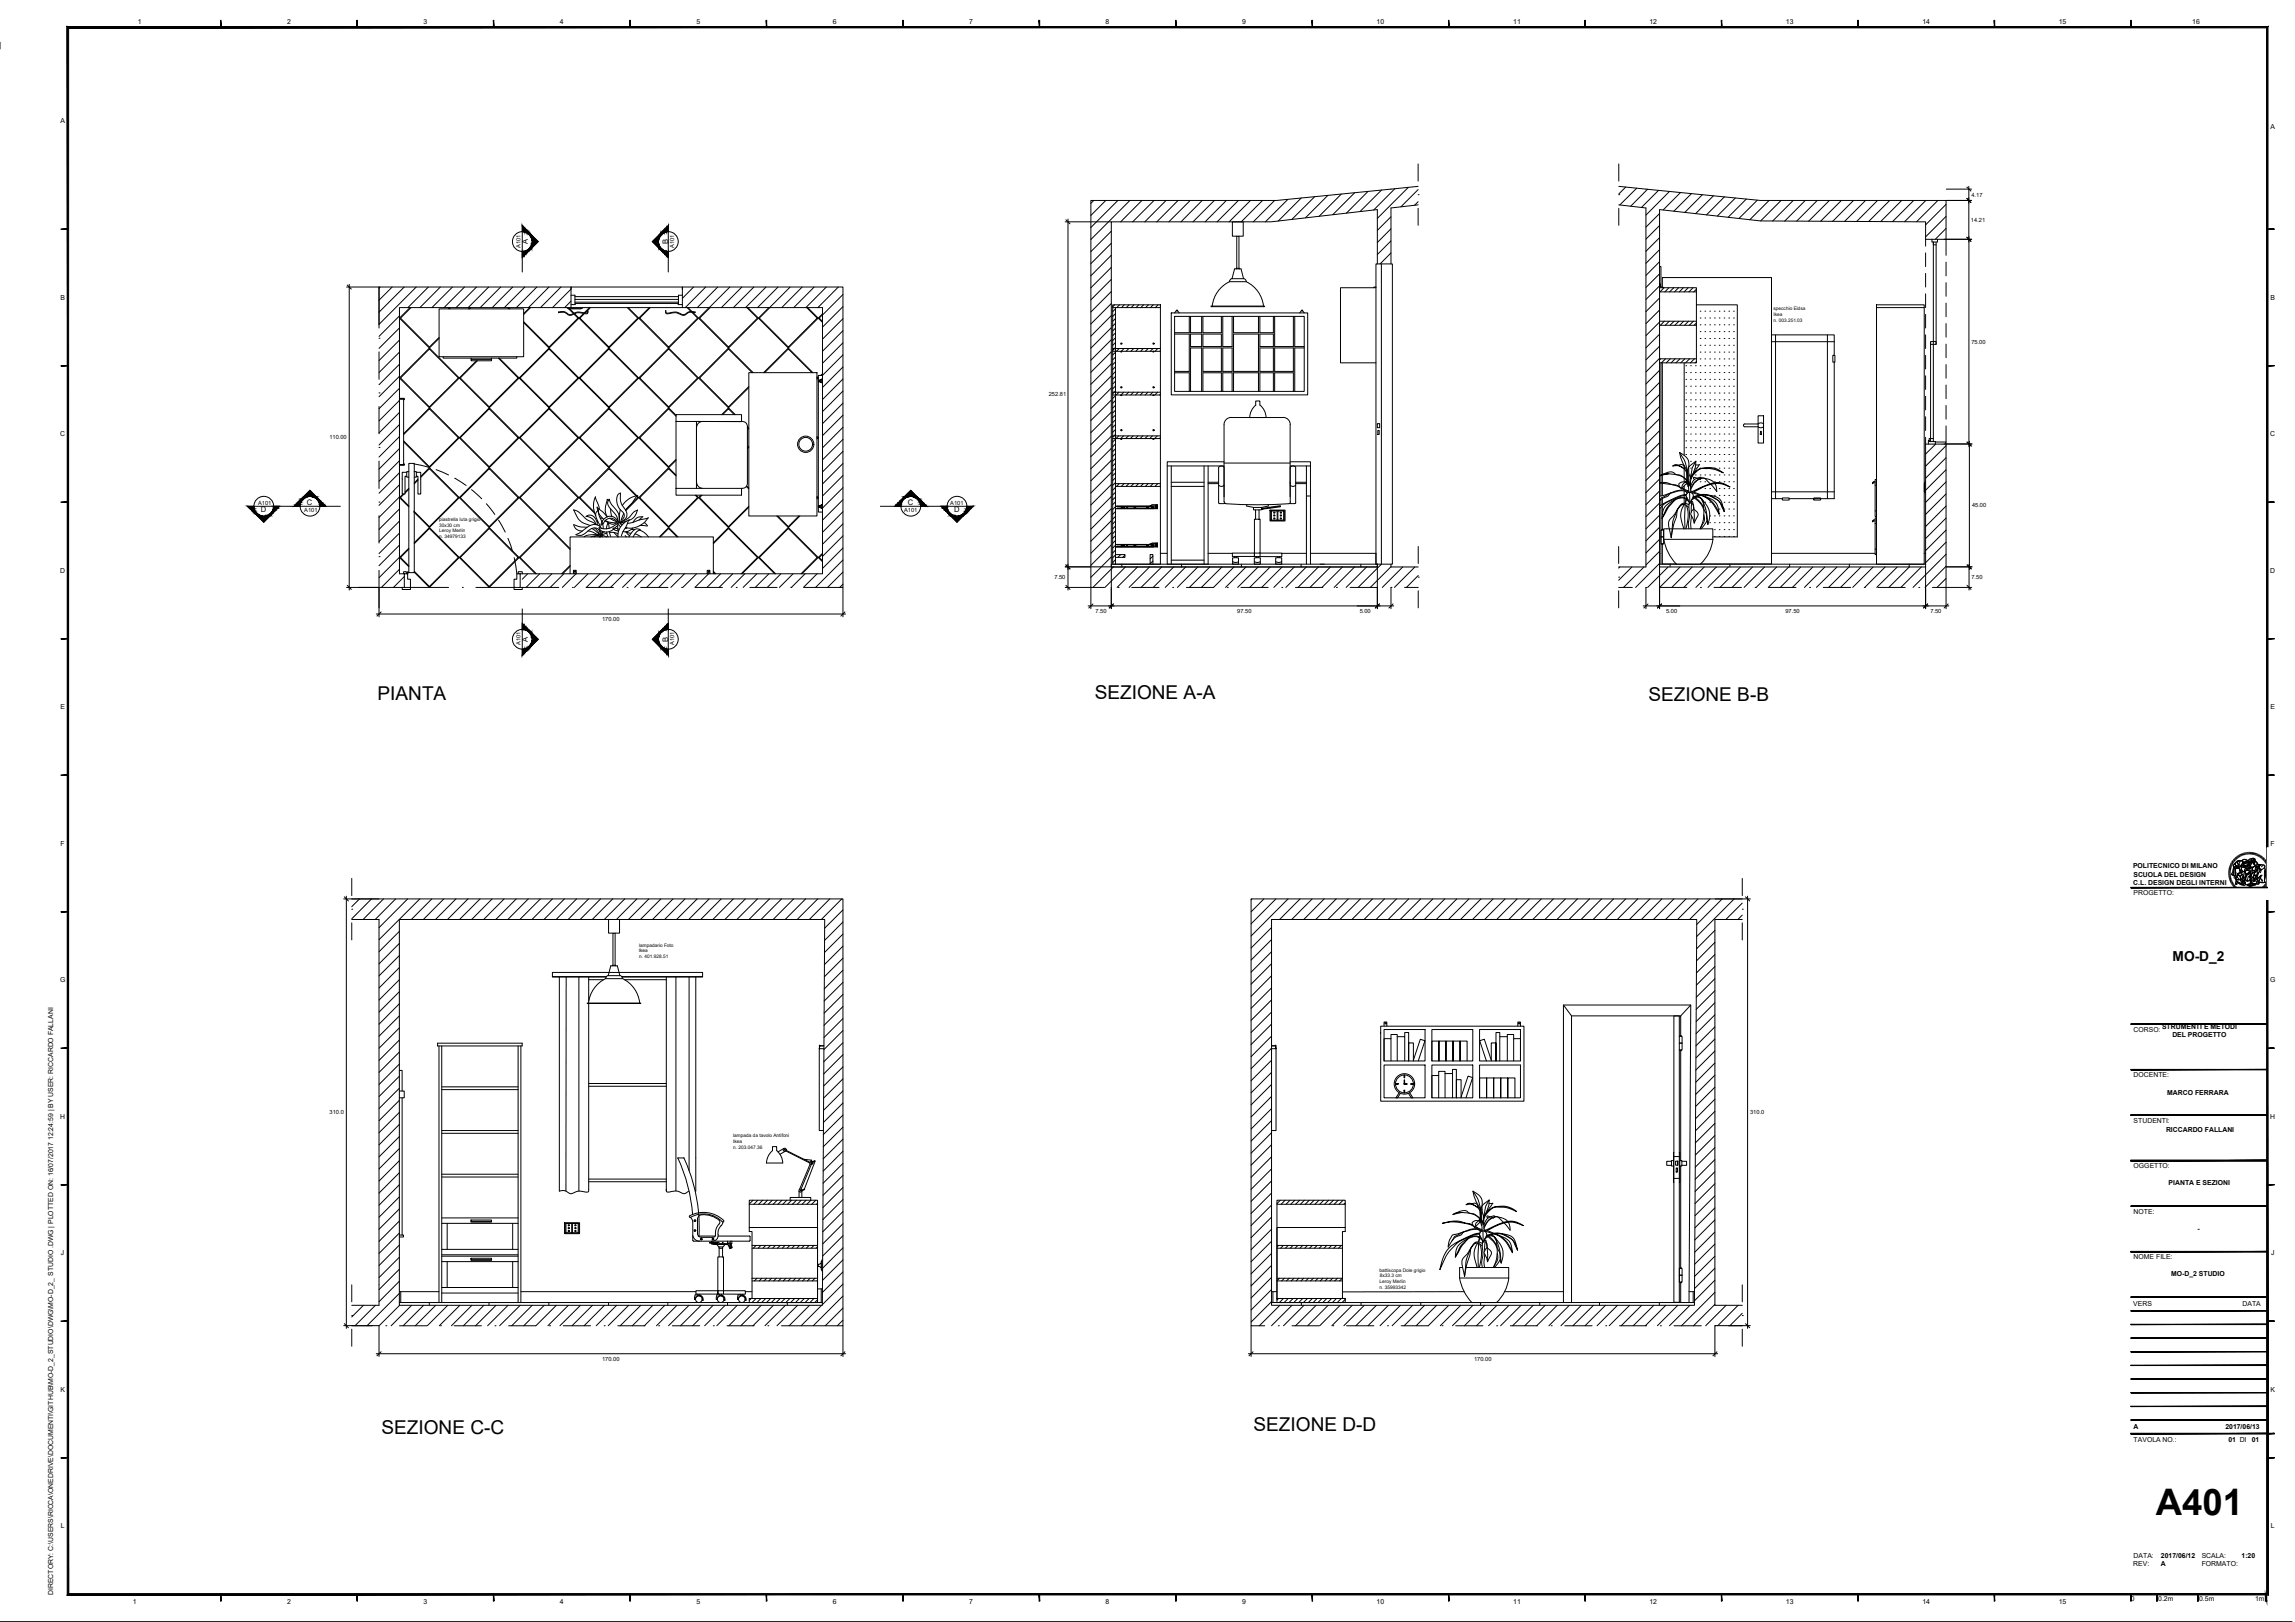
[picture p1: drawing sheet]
<svg xmlns="http://www.w3.org/2000/svg" width="841mm" height="594mm" viewBox="0 0 841 594" stroke-linecap="round" stroke-linejoin="round" font-family="sans-serif">
<defs><g id="words">
<text font-size="13.4" x="790" y="554.9">A401</text>
<g font-size="7">
<text x="138.3" y="256.3">PIANTA</text>
<text x="401.2" y="255.9">SEZIONE A-A</text>
<text x="604.1" y="256.9">SEZIONE B-B</text>
<text x="139.8" y="525.3">SEZIONE C-C</text>
<text x="459.4" y="524.1">SEZIONE D-D</text>
</g>
<text font-size="5" x="796.2" y="351.9">MO-D_2</text>
<g font-size="2.8">
<text x="193.5" y="89.4" transform="rotate(-90 193.5 89.4)">A</text>
<text x="244.8" y="89.4" transform="rotate(-90 244.8 89.4)">B</text>
<text x="112.5" y="184.8">C</text>
<text x="332.7" y="184.8">C</text>
<text x="95.5" y="187.5">D</text>
<text x="349.7" y="187.5">D</text>
<text x="193.5" y="235.1" transform="rotate(-90 193.5 235.1)">A</text>
<text x="244.8" y="235.1" transform="rotate(-90 244.8 235.1)">B</text>
</g>
<g font-size="2.5">
<text x="50.5" y="8.8">1</text>
<text x="105.2" y="8.8">2</text>
<text x="155.2" y="8.8">3</text>
<text x="205.2" y="8.8">4</text>
<text x="255.2" y="8.8">5</text>
<text x="305.2" y="8.8">6</text>
<text x="355.2" y="8.8">7</text>
<text x="405.2" y="8.8">8</text>
<text x="455.2" y="8.8">9</text>
<text x="504.5" y="8.8">10</text>
<text x="554.6" y="8.8">11</text>
<text x="604.5" y="8.8">12</text>
<text x="654.5" y="8.8">13</text>
<text x="704.5" y="8.8">14</text>
<text x="754.5" y="8.8">15</text>
<text x="803.4" y="8.8">16</text>
<text x="22.1" y="44.9">A</text>
<text x="832" y="47.2">A</text>
<text x="22.1" y="109.9">B</text>
<text x="832" y="109.9">B</text>
<text x="22.1" y="159.9">C</text>
<text x="832" y="159.9">C</text>
<text x="22.1" y="209.9">D</text>
<text x="832" y="209.9">D</text>
<text x="22.1" y="259.9">E</text>
<text x="832" y="259.9">E</text>
<text x="22.2" y="309.9">F</text>
<text x="832.1" y="309.9">F</text>
<text x="781.7" y="318">POLITECNICO DI MILANO</text>
<text x="781.8" y="321.1">SCUOLA DEL DESIGN</text>
<text x="781.8" y="324.1">C.L. DESIGN DEGLI INTERNI</text>
<text x="781.9" y="327.9">PROGETTO:</text>
<text x="22" y="359.8">G</text>
<text x="831.9" y="359.8">G</text>
<text x="781.9" y="377.9">CORSO:</text>
<text x="792.3" y="376.8">STRUMENTI E METODI</text>
<text x="796.1" y="379.8">DEL PROGETTO</text>
<text x="781.9" y="394.6">DOCENTE:</text>
<text x="794.2" y="401">MARCO FERRARA</text>
<text x="22.1" y="409.8">H</text>
<text x="781.9" y="411.2">STUDENTI:</text>
<text x="832" y="409.8">H</text>
<text x="793.7" y="414.6">RICCARDO FALLANI</text>
<text x="781.9" y="427.9">OGGETTO:</text>
<text x="794.7" y="434.1">PIANTA E SEZIONI</text>
<text x="781.9" y="444.6">NOTE:</text>
<text x="805.3" y="451">-</text>
<text x="22.4" y="459.8">J</text>
<text x="781.9" y="461.2">NOME FILE:</text>
<text x="832.2" y="459.8">J</text>
<text x="795.6" y="467.2">MO-D_2 STUDIO</text>
<text x="781.8" y="478.5">VERS</text>
<text x="821.8" y="478.5">DATA</text>
<text x="22.1" y="509.8">K</text>
<text x="832" y="509.8">K</text>
<text x="781.9" y="528">TAVOLA NO.:</text>
<text x="781.9" y="523.5">A</text>
<text x="815.5" y="523.5">2017/06/13</text>
<text x="816.7" y="528">01 DI</text>
<text x="825.2" y="528">01</text>
<text x="22.3" y="559.8">L</text>
<text x="832.1" y="559.8">L</text>
<text x="781.8" y="573.5">REV:</text>
<text x="781.9" y="570.5">DATA:</text>
<text x="791.9" y="573.5">A</text>
<text x="791.9" y="570.5">2017/06/12</text>
<text x="806.8" y="570.5">SCALA:</text>
<text x="806.8" y="573.5">FORMATO:</text>
<text x="821.4" y="570.5">1:20</text>
<text x="19.4" y="584.2" transform="rotate(-90 19.4 584.2)">DIRECTORY: C:\USERS\RICCA\ONEDRIVE\DOCUMENTI\GITHUB\MO-D_2_STUDIO\DWG\MO-D_2_ STUDIO .DWG | PLOTTED ON: 16/07/2017 12:24:59 | BY USER: RICCARDO FALLANI</text>
<text x="48.7" y="587.3">1</text>
<text x="105.2" y="587.3">2</text>
<text x="155.2" y="587.3">3</text>
<text x="205.2" y="587.3">4</text>
<text x="255.2" y="587.3">5</text>
<text x="305.2" y="587.3">6</text>
<text x="355.2" y="587.3">7</text>
<text x="405.2" y="587.3">8</text>
<text x="455.2" y="587.3">9</text>
<text x="504.5" y="587.3">10</text>
<text x="554.6" y="587.3">11</text>
<text x="604.5" y="587.3">12</text>
<text x="654.5" y="587.3">13</text>
<text x="704.5" y="587.3">14</text>
<text x="754.5" y="587.3">15</text>
<text x="780.9" y="586.5">0</text>
<text x="790.9" y="586.5">0.2m</text>
<text x="805.9" y="586.5">0.5m</text>
<text x="826.4" y="586.5">1m</text>
</g>
<g font-size="2.1">
<text x="722.5" y="72.1">4.17</text>
<text x="722.2" y="81.3">14.21</text>
<text x="190.8" y="90.9" transform="rotate(-90 190.8 90.9)">A101</text>
<text x="247" y="90.9" transform="rotate(-90 247 90.9)">A101</text>
<text x="722.4" y="125.9">75.00</text>
<text x="384.3" y="145.2">252.81</text>
<text x="120.7" y="160.9">110.00</text>
<text x="94.6" y="184.8">A101</text>
<text x="348.2" y="184.8">A101</text>
<text x="722.7" y="185.9">45.00</text>
<text x="111.5" y="187.6">A101</text>
<text x="331.3" y="187.6">A101</text>
<text x="386.4" y="212.1">7.50</text>
<text x="722.5" y="212.1">7.50</text>
<text x="220.6" y="227.4">170.00</text>
<text x="401.4" y="224.4">7.50</text>
<text x="453.4" y="224.4">97.50</text>
<text x="498.3" y="224.4">5.00</text>
<text x="610.6" y="224.4">5.00</text>
<text x="654.3" y="224.4">97.50</text>
<text x="707.4" y="224.4">7.50</text>
<text x="190.8" y="236.2" transform="rotate(-90 190.8 236.2)">A101</text>
<text x="247" y="236.2" transform="rotate(-90 247 236.2)">A101</text>
<text x="120.8" y="408.1">310.0</text>
<text x="641.3" y="408.1">310.0</text>
<text x="220.6" y="498.3">170.00</text>
<text x="540.2" y="498.3">170.00</text>
</g>
<g font-size="1.7">
<text x="649.9" y="113.6">specchio Eidsa</text>
<text x="649.9" y="115.7">Ikea</text>
<text x="649.9" y="117.8">n. 003.251.03</text>
<text x="161" y="190.8">piastrella Iuta grigio</text>
<text x="161" y="194.9">Leroy Merlin</text>
<text x="161" y="197">n. 34979133</text>
<text x="161" y="192.8">30x30 cm</text>
<text x="234.2" y="346.8">lampadario Foto</text>
<text x="234.1" y="348.8">Ikea</text>
<text x="234.2" y="351">n. 401.928.51</text>
<text x="268.6" y="418.7">Ikea</text>
<text x="268.7" y="416.6">lampada da tavolo Antifoni</text>
<text x="268.7" y="420.8">n. 203.047.36</text>
<text x="505.6" y="465.8">battiscopa Dole grigio</text>
<text x="505.6" y="467.8">8x33.3 cm</text>
<text x="505.5" y="469.9">Leroy Merlin</text>
<text x="505.6" y="472">n. 35993342</text>
</g>
</g></defs>
<!-- layer: quote -->
<g fill="none" stroke="#000" stroke-width=".37">
<path d="M400.8 73.4l-1 1.1M405.2 73.4l-5.4 5.5M409.7 73.4l-9.9 9.9M414.1 73.4l-14.3 14.3M418.5 73.4l-7.8 7.9M422.9 73.4l-7.8 7.9M427.3 73.4l-7.8 7.9M431.7 73.4l-7.8 7.9M436.2 73.4l-7.9 7.9M440.6 73.4l-7.8 7.9M445 73.4l-7.8 7.9M449.4 73.4l-7.8 7.9"/>
<path d="M453.8 73.4l-7.8 7.9M458.3 73.4l-7.9 7.9M462.7 73.4l-7.8 7.9M467.1 73.4l-7.8 7.9M471.9 73l-8.2 8.3M476.8 72.5l-8.4 8.5M481.8 72.1l-8.4 8.3M486.6 71.6l-8.2 8.2M491.5 71.1l-8.1 8.1M496.4 70.6l-8 8M501.4 70.1l-8 8M506.3 69.6l-7.9 7.9"/>
<path d="M509.7 79.4l-5 5M511.2 69.1l-7.8 7.8M516.1 68.6l-11.4 11.4M519.7 69.4l-6.3 6.3M519.7 73.9l-1.3 1.3M595.8 68.5l-2.6 2.5M599.8 68.9l-6.2 6.2M603.8 69.3l-6.2 6.2M607.8 69.7l-6.3 6.3M608.2 78.2l-5 5M611.8 70.1l-8.6 8.7M615.8 70.5l-6.3 6.4"/>
<path d="M619.8 70.9l-6.4 6.5M623.9 71.3l-6.5 6.5M627.9 71.7l-6.5 6.5M631.9 72.1l-6.6 6.6M635.9 72.5l-6.6 6.6M640 72.9l-6.7 6.7M644 73.3l-6.8 6.7M648.3 73.4l-7.1 7.1M652.7 73.4l-7.5 7.5M657.1 73.4l-7.5 7.6M661.5 73.4l-7.5 7.6M665.9 73.4l-7.5 7.6"/>
<path d="M670.4 73.4l-7.6 7.6M674.8 73.4l-7.6 7.6M679.2 73.4l-7.6 7.7M683.6 73.4l-7.6 7.7M688 73.4l-7.6 7.7M692.5 73.4l-7.7 7.7M696.9 73.4l-7.7 7.8M701.3 73.4l-7.8 7.8M705.7 73.4l-7.8 7.8M710.1 73.4l-7.7 7.8M713.1 74.9l-7.4 7.5M713.1 79.3l-7.4 7.5"/>
<path d="M713.2 73.4h9.3M713.2 69.3h9.3M721.5 68.3v20.4M390.4 81.3h16.8M391.4 80.2v135.9M407.2 84.7l-7.4 7.5M407.2 89.1l-7.4 7.5M407.2 93.5l-7.4 7.5M407.2 97.9l-7.4 7.5M509.7 83.8l-5 5M509.7 88.2l-5 5M509.7 92.6l-3.9 4.1"/>
<path d="M608.2 82.6l-5 5M608.2 87.1l-5 4.9M608.2 91.5l-5 4.9M608.2 95.9l-5 5M712.3 87.6h10.2M713.1 83.7l-3.9 3.9M721.5 86.6v77M127 105.1h11.9M128 104.2v111.9M139.3 105.1l-.4 .5M143.7 105.1l-4.8 4.9M146.4 115.7l-7.5 7.5"/>
<path d="M148.1 105.1l-9.2 9.3M152.5 105.1l-13.6 13.7M157 105.1l-7.5 7.6M161.4 105.1l-7.5 7.6M165.8 105.1l-7.5 7.6M170.2 105.1l-7.5 7.6M174.6 105.1l-7.5 7.6M179.1 105.1l-7.5 7.6M183.5 105.1l-7.5 7.6M187.9 105.1l-7.5 7.6M192.3 105.1l-7.5 7.6M196.7 105.1l-7.5 7.6"/>
<path d="M201.2 105.1l-7.5 7.6M205.6 105.1l-7.5 7.6M209.3 105.9l-6.8 6.8M209.3 110.3l-2.4 2.4M254.2 105.1l-4.1 4.2M258.6 105.1l-7.5 7.6M263 105.1l-7.5 7.6M267.5 105.1l-7.6 7.6M271.9 105.1l-7.5 7.6M276.3 105.1l-7.5 7.6M280.7 105.1l-7.5 7.6M285.1 105.1l-7.5 7.6"/>
<path d="M289.6 105.1l-7.6 7.6M294 105.1l-7.5 7.6M298.4 105.1l-7.5 7.6M302.8 105.1l-7.5 7.6M307.2 105.1l-7.5 7.6M308.9 107.9l-7.5 7.5M308.9 112.3l-7.5 7.5M308.9 116.7l-7.5 7.5M407.2 102.3l-7.4 7.5M407.2 106.8l-7.4 7.5M407.2 111.2l-7.4 7.5M407.2 115.6l-7.4 7.5"/>
<path d="M608.2 100.3l-5 5M608.2 104.7l-5 5M608.2 109.1l-5 5M608.2 113.6l-5 4.9M608.2 118l-5 5M146.4 120.1l-7.5 7.5M146.4 124.6l-7.5 7.5M146.4 129l-7.5 7.5M146.4 133.4l-7.5 7.5M146.4 137.8l-7.5 7.5M308.9 121.1l-7.5 7.6M308.9 125.6l-7.5 7.5"/>
<path d="M308.9 130l-7.5 7.5M308.9 134.4l-7.5 7.5M308.9 138.8l-7.5 7.5M407.2 120l-7.4 7.5M407.2 124.4l-7.4 7.5M407.2 128.9l-7.4 7.5M407.2 133.3l-7.4 7.5M407.2 137.7l-7.4 7.5M608.2 122.4l-5 5M608.2 126.8l-5 5M608.2 131.2l-5 5M608.2 135.7l-5 4.9"/>
<path d="M146.4 142.2l-7.5 7.5M146.4 146.7l-7.5 7.4M146.4 151.1l-7.5 7.5M146.4 155.5l-7.5 7.5M146.4 159.9l-7.5 7.5M308.9 152.1l-7.5 7.5M308.9 143.2l-7.5 7.6M308.9 147.7l-7.5 7.5M308.9 156.5l-7.5 7.5M407.2 142.1l-7.4 7.5M407.2 146.5l-7.4 7.5M407.2 151l-7.4 7.5"/>
<path d="M407.2 155.4l-7.4 7.5M407.2 159.8l-7.4 7.5M608.2 140.1l-5 4.9M608.2 144.5l-5 5M608.2 148.9l-5 5M608.2 153.3l-5 5M608.2 157.7l-5 5M146.4 164.3l-7.5 7.5M146.4 168.8l-7.5 7.4M146.4 173.2l-7.5 7.5M146.4 177.6l-7.5 7.5M308.9 178.6l-7.5 7.5"/>
<path d="M308.9 174.2l-7.5 7.5M308.9 160.9l-7.5 7.5M308.9 165.3l-7.5 7.6M308.9 169.8l-7.5 7.5M407.2 164.2l-7.4 7.5M407.2 168.6l-7.4 7.5M407.2 173.1l-7.4 7.5M407.2 177.5l-7.4 7.5M608.2 162.2l-5 4.9M608.2 166.6l-5 5M608.2 171l-5 5M608.2 175.4l-5 5"/>
<path d="M608.2 179.8l-5 5M709.3 162.7l-3.6 3.6M712.3 162.6h10.4M713.1 163.3l-7.4 7.4M713.1 167.7l-7.4 7.4M713.1 172.1l-7.4 7.4M713.1 176.5l-7.4 7.5M721.7 161.6v47M146.4 182l-7.5 7.5M146.4 186.4l-7.5 7.5M146.4 190.9l-7.5 7.4M146.4 195.3l-7.5 7.4"/>
<path d="M146.4 199.7l-7.5 7.5M308.9 183l-7.5 7.5M308.9 196.3l-7.5 7.5M308.9 187.4l-7.5 7.6M308.9 191.9l-7.5 7.5M407.2 181.9l-7.4 7.5M407.2 186.3l-7.4 7.5M407.2 190.7l-7.4 7.5M407.2 195.1l-7.4 7.6M407.2 199.6l-7.4 7.5M608.2 184.2l-5 5M608.2 188.7l-5 5"/>
<path d="M608.2 193.1l-5 5M608.2 197.5l-5 5M713.1 180.9l-7.4 7.5M713.1 185.3l-7.4 7.5M713.1 189.8l-7.4 7.4M713.1 194.2l-7.4 7.4M713.1 198.6l-7.4 7.5M127 215.2h11.9M138.9 215.2v10.7M146.4 204.1l-7.5 7.5M146.4 208.5l-6.6 6.7M148.2 211.2l-4 4"/>
<path d="M193.4 210.2l-2 1.9M197.8 210.2l-5 5M202.2 210.2l-5 5M206.6 210.2l-5 5M211.1 210.2l-5 5M215.5 210.2l-5 5M219.9 210.2l-5 5M224.3 210.2l-5 5M228.7 210.2l-5 5M233.2 210.2l-5.1 5M237.6 210.2l-5 5M242 210.2l-5 5"/>
<path d="M246.4 210.2l-5 5M250.8 210.2l-5 5M255.3 210.2l-5.1 5M259.7 210.2l-5 5M264.1 210.2l-5 5M268.5 210.2l-5 5M272.9 210.2l-5 5M277.4 210.2l-5.1 5M281.8 210.2l-5 5M286.2 210.2l-5 5M290.6 210.2l-5 5M295 210.2l-5 5"/>
<path d="M299.4 210.2l-5 5M308.9 200.7l-7.5 7.5M308.9 205.1l-10 10.1M308.9 209.5l-5.6 5.7M308.9 214l-1.2 1.2M308.9 215.2v10.7M390.4 215.2h9.3M390.4 207.6h16.8M399.8 215.2v7.7M407.2 204l-7.4 7.5M407.2 206.6h97.5M407.2 207.7v15.2"/>
<path d="M408 207.7l-7.5 7.5M412.4 207.7l-7.5 7.5M416.9 207.7l-7.5 7.5M421.3 207.7l-7.5 7.5M425.7 207.7l-7.5 7.5M430.1 207.7l-7.5 7.5M434.5 207.7l-7.5 7.5M439 207.7l-7.5 7.5M443.4 207.7l-7.5 7.5M447.8 207.7l-7.5 7.5M452.2 207.7l-7.5 7.5M456.6 207.7l-7.5 7.5"/>
<path d="M461.1 207.7l-7.5 7.5M465.5 207.7l-7.5 7.5M469.9 207.7l-7.5 7.5M474.3 207.7l-7.5 7.5M478.7 207.7l-7.5 7.5M483.2 207.7l-7.5 7.5M487.6 207.7l-7.5 7.5M492 207.7l-7.5 7.5M496.4 207.7l-7.5 7.5M500.8 207.7l-7.5 7.5M504.7 207.7v15.2M506.2 206.6l-8.5 8.6"/>
<path d="M509.7 207.6l-7.5 7.6M509.7 215.2v7.7M514.1 207.7l-7.5 7.5M518.5 207.7l-7.5 7.5M519.7 210.8l-4.3 4.4M593.6 207.7l-.4 .4M598 207.7l-4.8 4.8M602.4 207.7l-7.4 7.5M603.2 215.2v7.7M608.2 201.9l-5 5M608.2 206.3l-8.8 8.9M608.2 207.7v15.2"/>
<path d="M609.2 206.6h5M611.3 207.7l-7.5 7.5M615.7 207.7l-7.5 7.5M620.1 207.7l-7.5 7.5M624.5 207.7l-7.4 7.5M629 207.7l-7.5 7.5M633.4 207.7l-7.5 7.5M637.8 207.7l-7.5 7.5M642.2 207.7l-7.5 7.5M646.6 207.7l-7.5 7.5M649.2 206.6h-26M651.1 207.7l-7.5 7.5"/>
<path d="M655.5 207.7l-7.5 7.5M659.9 207.7l-7.5 7.5M664.3 207.7l-7.5 7.5M668.7 207.7l-7.5 7.5M673.2 207.7l-7.6 7.5M677.6 207.7l-7.5 7.5M682 207.7l-7.5 7.5M686.4 207.7l-7.5 7.5M690.8 207.7l-7.5 7.5M695.3 207.7l-7.6 7.5M699.7 207.7l-7.5 7.5M704.1 207.7l-7.5 7.5"/>
<path d="M705.7 207.7v15.2M713.1 203l-12.1 12.2M713.1 207.4l-7.7 7.8M713.1 211.9l-3.3 3.3M713.1 215.2v7.7M713.2 215.2h9.3M713.2 207.6h9.5M721.6 206.6v9.5M137.9 224.9h172M398.7 221.9h107.1M497.4 221.9h13.4M602.1 221.9h13.5"/>
<path d="M607.1 221.9h107.1M125.9 329.2h13M126.9 328.2v158.4M131.7 329.2l-2.8 2.9M136.1 329.2l-7.2 7.3M140.5 329.2l-7.4 7.6M145 329.2l-7.5 7.6M149.4 329.2l-10.5 10.6M153.8 329.2l-14.9 15M158.2 329.2l-7.5 7.6M162.6 329.2l-7.4 7.6M167.1 329.2l-7.5 7.6"/>
<path d="M171.5 329.2l-7.5 7.6M175.9 329.2l-7.5 7.6M180.3 329.2l-7.5 7.6M184.7 329.2l-7.5 7.6M189.2 329.2l-7.5 7.6M193.6 329.2l-7.5 7.6M198 329.2l-7.5 7.6M202.4 329.2l-7.5 7.6M206.8 329.2l-7.5 7.6M211.3 329.2l-7.5 7.6M215.7 329.2l-7.5 7.6M220.1 329.2l-7.5 7.6"/>
<path d="M224.5 329.2l-7.5 7.6M228.9 329.2l-7.5 7.6M233.4 329.2l-7.5 7.6M237.8 329.2l-7.5 7.6M242.2 329.2l-7.5 7.6M246.6 329.2l-7.5 7.6M251 329.2l-7.5 7.6M255.5 329.2l-7.6 7.6M259.9 329.2l-7.5 7.6M264.3 329.2l-7.5 7.6M268.7 329.2l-7.5 7.6M273.1 329.2l-7.5 7.6"/>
<path d="M277.6 329.2l-7.6 7.6M282 329.2l-7.5 7.6M286.4 329.2l-7.5 7.6M290.8 329.2l-7.5 7.6M295.2 329.2l-7.5 7.6M299.7 329.2l-7.6 7.6M304.1 329.2l-7.5 7.6M308.5 329.2l-7.5 7.6M308.9 333.3l-6.7 6.7M308.9 337.7l-6.7 6.7M458.8 329.2l-.3 .3M463.2 329.2l-4.7 4.8"/>
<path d="M466 339.7l-7.5 7.5M467.6 329.2l-9.1 9.2M472 329.2l-13.5 13.6M476.4 329.2l-7.5 7.6M480.9 329.2l-7.5 7.6M485.3 329.2l-7.5 7.6M489.7 329.2l-7.5 7.6M494.1 329.2l-7.5 7.6M498.5 329.2l-7.5 7.6M503 329.2l-7.6 7.6M507.4 329.2l-7.5 7.6M511.8 329.2l-7.5 7.6"/>
<path d="M516.2 329.2l-7.5 7.6M520.6 329.2l-7.5 7.6M525.1 329.2l-7.6 7.6M529.5 329.2l-7.5 7.6M533.9 329.2l-7.5 7.6M538.3 329.2l-7.5 7.6M542.7 329.2l-7.5 7.6M547.2 329.2l-7.6 7.6M551.6 329.2l-7.5 7.6M556 329.2l-7.5 7.6M560.4 329.2l-7.5 7.6M564.8 329.2l-7.5 7.6"/>
<path d="M569.3 329.2l-7.6 7.6M573.7 329.2l-7.5 7.6M578.1 329.2l-7.5 7.6M582.5 329.2l-7.5 7.6M586.9 329.2l-7.5 7.6M591.3 329.2l-7.5 7.6M595.8 329.2l-7.5 7.6M600.2 329.2l-7.5 7.6M604.6 329.2l-7.5 7.6M609 329.2l-7.5 7.6M613.4 329.2l-7.5 7.6M617.9 329.2l-7.5 7.6"/>
<path d="M622.3 329.2l-7.5 7.6M626.7 329.2l-7.5 7.6M628.5 329.2h12.9M631.1 329.2l-9.3 9.4M635.5 329.2l-13.8 13.8M638.5 330.8l-6 6M638.5 335.2l-1.6 1.6M640.4 328.2v158.4M146.3 341.1l-7.4 7.5M146.3 345.5l-7.4 7.5M146.3 350l-7.4 7.4M146.3 354.4l-7.4 7.5"/>
<path d="M146.3 358.8l-7.4 7.5M308.9 342.1l-6.8 6.8M308.9 346.6l-6.8 6.7M308.9 351l-6.8 6.8M308.9 355.4l-6.9 6.8M308.9 359.8l-6.9 6.9M466 344.1l-7.5 7.5M466 348.6l-7.5 7.5M466 353l-7.5 7.5M466 357.4l-7.5 7.5M628.4 340.8l-6.7 6.7M628.4 345.2l-6.7 6.7"/>
<path d="M628.4 349.6l-6.7 6.8M628.4 354l-6.7 6.8M628.4 358.5l-6.8 6.8M146.3 363.2l-7.4 7.5M146.3 367.6l-7.4 7.5M146.3 372.1l-7.4 7.4M146.3 376.5l-7.4 7.4M308.9 364.2l-6.9 6.9M308.9 368.7l-6.9 6.9M308.9 373.1l-6.9 6.9M308.9 377.5l-7 6.9M466 361.8l-7.5 7.5"/>
<path d="M466 366.2l-7.5 7.5M466 370.7l-7.5 7.5M466 375.1l-7.5 7.5M466 379.5l-7.5 7.5M628.4 362.9l-6.8 6.8M628.4 367.3l-6.8 6.9M628.4 371.7l-6.9 6.9M628.4 376.1l-6.9 6.9M146.3 380.9l-7.4 7.5M146.3 385.3l-7.4 7.5M146.3 389.7l-7.4 7.5M146.3 394.2l-7.4 7.4"/>
<path d="M146.3 398.6l-7.4 7.4M308.9 381.9l-7 7M308.9 386.3l-7 7M308.9 390.8l-7.1 7M308.9 395.2l-7.1 7M308.9 399.6l-7.1 7.1M466 383.9l-7.5 7.5M466 388.3l-7.5 7.5M466 392.8l-7.5 7.5M466 397.2l-7.5 7.5M628.4 380.5l-6.9 7M628.4 385l-6.9 6.9"/>
<path d="M628.4 389.4l-6.9 7M628.4 393.8l-7 7M628.4 398.2l-7 7.1M146.3 403l-7.4 7.5M146.3 407.4l-7.4 7.5M146.3 411.8l-7.4 7.5M146.3 416.3l-7.4 7.4M308.9 404l-7.1 7.1M308.9 408.4l-7.2 7.2M308.9 412.8l-7.2 7.2M308.9 417.3l-7.2 7.1M466 401.6l-7.5 7.5"/>
<path d="M466 406l-7.5 7.5M466 410.4l-7.5 7.5M466 414.9l-7.5 7.5M466 419.3l-7.5 7.5M628.4 402.6l-7 7.1M628.4 407l-7.1 7.2M628.4 411.5l-7.1 7.1M628.4 415.9l-7.1 7.2M146.3 420.7l-7.4 7.4M146.3 425.1l-7.4 7.5M146.3 429.5l-7.4 7.5M146.3 433.9l-7.4 7.5"/>
<path d="M146.3 438.4l-7.4 7.4M308.9 421.7l-7.2 7.2M308.9 426.1l-7.3 7.3M308.9 430.5l-7.3 7.3M308.9 434.9l-7.3 7.4M308.9 439.3l-7.4 7.4M466 423.7l-7.5 7.5M466 428.1l-7.5 7.5M466 432.5l-7.5 7.5M466 437l-7.5 7.5M628.4 420.3l-7.2 7.2M628.4 424.7l-7.2 7.2"/>
<path d="M628.4 429.1l-7.2 7.3M628.4 433.5l-7.2 7.3M628.4 438l-7.2 7.3M146.3 442.8l-7.4 7.4M146.3 447.2l-7.4 7.5M146.3 451.6l-7.4 7.5M146.3 456l-7.4 7.5M308.9 443.8l-7.4 7.4M308.9 448.2l-7.4 7.4M308.9 452.6l-7.4 7.5M308.9 457l-7.4 7.5M466 441.4l-7.5 7.5"/>
<path d="M466 445.8l-7.5 7.5M466 450.2l-7.5 7.5M466 454.6l-7.5 7.5M466 459.1l-7.5 7.5M628.4 442.4l-7.3 7.3M628.4 446.8l-7.3 7.4M628.4 451.2l-7.3 7.4M628.4 455.6l-7.4 7.5M133.2 478.1l-4.3 4.3M137.6 478.1l-7.5 7.5M146.3 460.5l-7.4 7.4M146.3 464.9l-7.4 7.4"/>
<path d="M146.3 469.3l-7.4 7.5M146.3 473.7l-11.8 11.9M146.4 478.1l-7.5 7.5M150.8 478.1l-7.5 7.5M155.2 478.1l-7.5 7.5M159.7 478.1l-7.5 7.5M164.1 478.1l-7.5 7.5M168.5 478.1l-7.5 7.5M172.9 478.1l-7.5 7.5M177.3 478.1l-7.5 7.5M181.8 478.1l-7.5 7.5M186.2 478.1l-7.5 7.5"/>
<path d="M190.6 478.1l-7.5 7.5M195 478.1l-7.5 7.5M199.4 478.1l-7.5 7.5M203.9 478.1l-7.5 7.5M208.3 478.1l-7.5 7.5M212.7 478.1l-7.5 7.5M217.1 478.1l-7.5 7.5M221.5 478.1l-7.5 7.5M226 478.1l-7.5 7.5M230.4 478.1l-7.5 7.5M234.8 478.1l-7.5 7.5M239.2 478.1l-7.5 7.5"/>
<path d="M243.6 478.1l-7.5 7.5M248.1 478.1l-7.5 7.5M252.5 478.1l-7.5 7.5M256.9 478.1l-7.5 7.5M261.3 478.1l-7.5 7.5M265.7 478.1l-7.5 7.5M270.2 478.1l-7.5 7.5M274.6 478.1l-7.5 7.5M279 478.1l-7.5 7.5M283.4 478.1l-7.5 7.5M287.8 478.1l-7.5 7.5M292.3 478.1l-7.6 7.5"/>
<path d="M296.7 478.1l-7.5 7.5M301.1 478.1l-7.5 7.5M308.9 461.4l-7.5 7.5M308.9 465.9l-7.5 7.5M308.9 470.3l-7.5 7.5M308.9 474.7l-10.9 10.9M308.9 479.1l-6.5 6.5M466 463.5l-7.5 7.5M466 467.9l-7.5 7.5M466 472.3l-7.5 7.5M466 476.7l-7.5 7.5M469 478.1l-7.5 7.5"/>
<path d="M473.5 478.1l-7.5 7.5M477.9 478.1l-7.5 7.5M482.3 478.1l-7.5 7.5M486.7 478.1l-7.5 7.5M491.1 478.1l-7.5 7.5M495.6 478.1l-7.5 7.5M500 478.1l-7.5 7.5M504.4 478.1l-7.5 7.5M508.8 478.1l-7.5 7.5M513.2 478.1l-7.5 7.5M517.7 478.1l-7.5 7.5M522.1 478.1l-7.5 7.5"/>
<path d="M526.5 478.1l-7.5 7.5M530.9 478.1l-7.5 7.5M535.3 478.1l-7.5 7.5M539.7 478.1l-7.4 7.5M544.2 478.1l-7.5 7.5M548.6 478.1l-7.5 7.5M553 478.1l-7.5 7.5M557.4 478.1l-7.5 7.5M561.8 478.1l-7.5 7.5M566.3 478.1l-7.5 7.5M570.7 478.1l-7.5 7.5M575.1 478.1l-7.5 7.5"/>
<path d="M579.5 478.1l-7.5 7.5M583.9 478.1l-7.5 7.5M588.3 478.1l-7.4 7.5M592.8 478.1l-7.5 7.5M597.2 478.1l-7.5 7.5M601.6 478.1l-7.5 7.5M606 478.1l-7.5 7.5M610.4 478.1l-7.4 7.5M614.8 478.1l-7.4 7.5M619.3 478.1l-7.5 7.5M628.4 460.1l-7.4 7.4M628.4 464.5l-7.4 7.4"/>
<path d="M628.4 468.9l-7.5 7.5M628.4 473.3l-12.2 12.3M628.4 477.7l-7.8 7.9M632.5 478.1l-7.4 7.5M636.9 478.1l-7.4 7.5M125.9 485.5h13M137.9 495.8h172M138.9 485.6v11.2M308.9 483.5l-2.1 2.1M308.9 485.6v11.2M457.5 495.8h172M458.5 485.6v11.2"/>
<path d="M628.4 485.6v11.2M628.5 485.5h12.9M638.5 481l-4.6 4.6M638.5 485.5l-.2 .1"/>
</g>
<!-- layer: linee prospetti -->
<g fill="none" stroke="#000" stroke-width=".37">
<path d="M519.7 68.3l-51.9 5.1h-68v141.8h4.9M519.7 71.3h.1M519.7 75l-10 1.2v20.5M519.7 60v6.3M519.7 76.3v6.2M593.2 75l10 1.2v131.5h-10M593.2 68.3l51.9 5.1h68v14.2M593.2 71.3h.1M593.2 60v6.3M593.2 76.3v6.2M504.2 96.7h6v109.9h-6zM504.7 96.7v-19.9l-38.9 4.5h-58.6v126.4h97.5v-1.1"/>
<path d="M506.2 96.7v109.9M705.7 87.6v-6.3l-60.6-.4-36.9-4.1v129.8h97.5v-43.9M705.7 87.6h7.4M705.7 87.6v2.5M705.7 92.6v5M713.1 87.6v5.9M713.1 96v5M138.9 105.1v13.8M209.3 112.7h-62.9v97.5h1.8M209.3 112.7v-7.6h-70.4v15.1M209.3 106v-.9h40.8v.9M209.3 112.7h40.8"/>
<path d="M250.1 112.7h51.3v97.5h-110.8M250.1 112.7v-7.6h58.8v110.1h-14.1M705.7 100.1v5M705.7 107.6v5.1M705.7 115.2v5M713.1 103.5v5M713.1 111v5M713.1 118.5v5M138.9 123.9h.1M138.9 128.9v10M705.7 122.7v4.9M705.7 130.1v5"/>
<path d="M705.7 137.6v5M713.1 126v5M713.1 133.5v5M138.9 143.9h.1M138.9 148.9v10M705.7 145.1v5M705.7 152.6v5.1M713.1 141v5M713.1 148.5v5M713.1 156v5.9M138.9 163.9h.1M138.9 168.9v10"/>
<path d="M705.7 160.2v2.5M709.2 161.9h3.9v.8h-7.4M713.1 162.7v52.5h-4.9M138.9 183.9h.1M138.9 188.9v10M131.4 215.2h16.8M138.9 203.9h.1M138.9 208.9v13.7M150.4 215.2h14M169.4 215.2h.1M174.4 215.2h14M190.6 215.2h14.2"/>
<path d="M209.8 215.2h.1M214.8 215.2h10M229.8 215.2h.1M234.8 215.2h10M249.8 215.2h.1M254.8 215.2h10M269.8 215.2h.1M274.8 215.2h10M289.8 215.2h.1M407.2 206.6v1.1h97.5v-1.1M409.7 215.2h.1M414.7 215.2h10"/>
<path d="M429.7 215.2h.1M434.8 215.2h10M449.7 215.2h.1M454.7 215.2h10M469.7 215.2h.1M474.7 215.2h10.1M489.8 215.2h.1M494.7 215.2h10M509.7 215.2h.1M509.7 206.6v1.1h10M514.7 215.2h5M519.7 211.4h.1"/>
<path d="M519.7 200.2v6.2M519.7 216.4v6.2M593.2 211.4h.1M593.2 215.2h5M593.2 200.2v6.2M593.2 216.4v6.2M603.2 215.2h.1M608.2 206.6v1.1h97.5v-1.1M608.2 215.2h10M623.1 215.2h.1M628.1 215.2h10.1M643.2 215.2h.1"/>
<path d="M648.2 215.2h10M663.2 215.2h.1M668.1 215.2h10.1M683.2 215.2h.1M688.2 215.2h10M703.2 215.2h.1M128.9 329.2h180v156.4h-22.5M128.9 333h.1M128.9 336.8h10v141.3h-10M128.9 321.7v6.3M128.9 338v6.3M146.3 336.8h155.9l-.8 140.3h-155.1z"/>
<path d="M466 336.8h155.8l-.9 140.3h-154.9zM638.5 329.2h-180v156.4h5M638.5 333h.1M638.5 336.8h-10.1v141.3h10.1M638.5 321.7v6.3M638.5 338v6.3M128.9 470.6v6.2M146.3 477.1v1h155.1v-1M466 477.1v1h154.9v-1M638.5 470.6v6.2M128.9 481.9h.1M128.9 485.6h7.5"/>
<path d="M128.9 486.8v6.3M141.4 485.6h.1M146.4 485.6h10M161.4 485.6h.1M166.4 485.6h10M181.4 485.6h.1M186.4 485.6h10M201.4 485.6h.1M206.4 485.6h10M221.4 485.6h.1M226.4 485.6h10M241.4 485.6h.1"/>
<path d="M246.4 485.6h10M261.4 485.6h.1M266.4 485.6h10M281.4 485.6h.1M468.5 485.6h.1M473.5 485.6h9.9M488.4 485.6h.1M493.4 485.6h10.1M508.5 485.6h.1M513.5 485.6h10M528.4 485.6h.1M533.4 485.6h10"/>
<path d="M548.5 485.6h.1M553.5 485.6h10M568.5 485.6h.1M573.4 485.6h10M588.4 485.6h.1M593.5 485.6h10M608.5 485.6h.1M613.5 485.6h9.9M628.4 485.6h.1M633.4 485.6h5.1M638.5 481.9h.1M638.5 486.8v6.3"/>
</g>
<!-- layer: trame -->
<g fill="none" stroke="#000" stroke-width=".37">
<path d="M150.2 112.7l-3.8 3.8 11 11 3.5-3.6M150.6 112.7l-3.8 3.8 10.6 10.6 3.5-3.5M164.1 112.7l.5 .4M164.5 112.7l.5 .4M172.2 112.7l-.5 .4M172.6 112.7l-.6 .4M186 112.7l.5 .4M186.4 112.7l.5 .4M194.1 112.7l-2.2 2.2M194.4 112.7l-2.5 2.5M208.2 112.9l.2 .2M208.4 113.1l3.4 3.4-10.6 10.6-9.3-9.3"/>
<path d="M208.8 113.1l3.4 3.4-11 11-9.3-9.3M216 112.7l-3.8 3.8 10.9 11 11-11-3.9-3.8M216.4 112.7l-3.9 3.8 10.6 10.6 10.6-10.6-3.8-3.8M238 112.7l-3.9 3.8 10.9 11 11-11-3.9-3.8M238.3 112.7l-3.9 3.8 10.6 10.6 10.7-10.6-3.9-3.8M259.8 112.7l-3.8 3.8 11 11 10.9-11-3.8-3.8M260.2 112.7l-3.8 3.8 10.6 10.6 10.6-10.6-3.9-3.8M281.8 112.7l-3.9 3.8 11 11 10.9-11-3.8-3.8M282.1 112.7l-3.8 3.8 10.6 10.6 10.6-10.6-3.9-3.8M301.4 115.3l-1.2 1.2 1.2 1.2M301.4 114.9l-1.6 1.6 1.6 1.6M408.5 111.6l-.7 .8"/>
<path d="M408.8 113.1l-1 1M408.8 114.9l-1 1M408.8 116.7l-1 1M408.8 118.4l-1 1M410.3 111.6l-1.1 1.1M412 111.6l-1 1.1M413.8 111.6l-1.1 1.1M415.5 111.6l-1 1.1M417.3 111.6l-1 1.1M419.1 111.6l-1 1.1M420.8 111.6l-1 1.1M422.6 111.6l-1 1.1"/>
<path d="M424.4 111.6l-1 1.1M425.2 112.5v.2M608.2 117.7h.1M609.8 105.4l-1.5 1.5M609.9 117.7l-1.4 1.4M611.6 105.4l-1.5 1.5M611.7 117.7l-1.5 1.4M613.4 105.4l-1.6 1.5M613.5 117.7l-1.5 1.4M615.1 105.4l-1.5 1.5M615.3 117.7l-1.6 1.4M616.9 105.4l-1.5 1.5"/>
<path d="M617 117.7l-1.5 1.4M618.7 105.4l-1.5 1.5M618.8 117.7l-1.5 1.4M620.4 105.4l-1.5 1.5M620.6 117.7l-1.6 1.4M621.7 105.9l-1 1M621.7 118.3l-.9 .8M623.1 114h.2M623.1 116.5h.2M623.1 119h.2M624.8 114h.3M624.8 116.5h.3"/>
<path d="M624.8 119h.3M626.6 114h.2M626.6 116.5h.2M626.6 119h.2M628.3 114h.3M628.3 116.5h.3M628.3 119h.3M630 114h.3M630 116.5h.3M630 119h.3M631.8 114h.3M631.8 116.5h.3"/>
<path d="M631.8 119h.3M633.6 114h.2M633.6 116.5h.2M633.6 119h.2M635.3 114h.3M635.3 116.5h.3M635.3 119h.3M146.4 138.4l11-10.9 10.9 10.9-10.9 11zM157.4 127.8l10.6 10.6-10.6 10.6-10.6-10.6zM182.6 131.2l7.3 7.2-10.6 10.6-10.6-10.6 6.3-6.3M183 131.2l7.2 7.2-10.9 11-11-11 6.3-6.3M190.2 138.4l11-10.9 11 10.9-11 11z"/>
<path d="M190.6 138.4l10.6-10.6 10.6 10.6-10.6 10.6zM212.5 138.4l10.6-10.6 10.6 10.6-10.6 10.6zM222.9 127.6l.2-.1 11 10.9-11 11-10.9-11zM234.1 138.4l10.9-10.9 11 10.9-11 11zM245 127.8l10.7 10.6-10.7 10.6-10.6-10.6zM275.6 136.5l-8.6-8.7-10.6 10.6 10.6 10.6 7.4-7.4M276 136.5l-9-9-11 10.9 11 11 7.4-7.4M279.8 136.5l9.1-9 9 9M280.2 136.5l8.7-8.7 8.7 8.7M299.4 138.3v.2M299.4 138l.4 .4-.4 .5M299.9 138.4v.1"/>
<path d="M301.4 137.2l-.3 .3M301.4 136.9l-.7 .6M408.8 120.2l-1 1M408.8 122l-1 1M408.8 123.8l-1 .9M408.8 125.5l-1 1M408.8 127.3l-1 1M408.8 129l-1 1M408.8 130.8l-1 1M408.8 132.6l-1 1M408.8 134.3l-1 1.1M408.8 136.1l-1 1"/>
<path d="M408.8 137.9l-1 1M408.8 139.6l-1 1M410.1 127.6l-.9 1.1M411.9 127.6l-1 1.1M413.7 127.6l-1 1.1M415.5 127.6l-1.1 1.1M417.2 127.6l-1 1.1M419 127.6l-1 1.1M420.8 127.6l-1.1 1.1M422.5 127.6l-1 1.1M424.3 127.6l-1 1.1M425.2 128.5l-.1 .2"/>
<path d="M608.6 131.4l-.4 .4M610.4 131.4l-1.6 1.5M612.1 131.4l-1.5 1.5M613.9 131.4l-1.5 1.5M615.7 131.4l-1.6 1.5M617.4 131.4l-1.5 1.5M617.8 134h.3M617.8 136.5h.3M617.8 139h.3M619.2 131.4l-1.5 1.5M619.5 134h.3M619.5 136.5h.3"/>
<path d="M619.5 139h.3M620.9 131.4l-1.4 1.5M621.3 134h.3M621.3 136.5h.3M621.3 139h.3M621.7 132.4l-.5 .5M623.1 121.5h.2M623.1 124h.2M623.1 126.5h.2M623.1 129h.2M623.1 131.5h.2M623.1 134h.2"/>
<path d="M623.1 136.5h.2M623.1 139h.2M624.8 121.5h.3M624.8 124h.3M624.8 126.5h.3M624.8 129h.3M624.8 131.5h.3M624.8 134h.3M624.8 136.5h.3M624.8 139h.3M626.6 121.5h.2M626.6 124h.2"/>
<path d="M626.6 126.5h.2M626.6 129h.2M626.6 131.5h.2M626.6 134h.2M626.6 136.5h.2M626.6 139h.2M628.3 121.5h.3M628.3 124h.3M628.3 126.5h.3M628.3 129h.3M628.3 131.5h.3M628.3 134h.3"/>
<path d="M628.3 136.5h.3M628.3 139h.3M630 121.5h.3M630 124h.3M630 126.5h.3M630 129h.3M630 131.5h.3M630 134h.3M630 136.5h.3M630 139h.3M631.8 121.5h.3M631.8 124h.3"/>
<path d="M631.8 126.5h.3M631.8 129h.3M631.8 131.5h.3M631.8 134h.3M631.8 136.5h.3M631.8 139h.3M633.6 121.5h.2M633.6 124h.2M633.6 126.5h.2M633.6 129h.2M633.6 131.5h.2M633.6 134h.2"/>
<path d="M633.6 136.5h.2M633.6 139h.2M635.3 121.5h.3M635.3 124h.3M635.3 126.5h.3M635.3 129h.3M635.3 131.5h.3M635.3 134h.3M635.3 136.5h.3M635.3 139h.3M147.9 159.2l9.5-9.5 10.6 10.6-10.6 10.7-9.5-9.5M147.9 158.8l9.5-9.4 10.9 10.9-10.9 11-9.5-9.4"/>
<path d="M247.7 152.5l-2.7-2.8-10.6 10.6 10.6 10.7 2.7-2.8M247.7 152.1l-2.7-2.7-10.9 10.9 10.9 11 2.7-2.7M264.5 151.9l2.5-2.5 2.5 2.5M264.8 151.9l2.2-2.2 2.1 2.2M273.9 156.7l.5 .5M273.9 156.4l.5 .4M299.4 159.9l.4 .4-.4 .5M408.8 141.4l-1 1M408.8 143.2l-1 1M408.8 145l-1 .9M408.8 146.7l-1 1M408.8 148.5l-1 1"/>
<path d="M408.8 150.3l-1 1M408.8 152l-1 1M408.8 153.8l-1 1M408.8 155.5l-1 1.1M408.8 157.3l-1 1M408.8 159.1l-1 1M410 159.7l-1 .9M410 143.7l-.9 1M411.7 159.7l-1 .9M411.8 143.7l-1 1M413.5 159.7l-1 .9M413.6 143.7l-1 1"/>
<path d="M415.2 159.7l-.9 .9M415.4 143.7l-1 1M417 159.7l-.9 .9M417.1 143.7l-1 1M418.8 159.7l-1 .9M418.9 143.7l-1 1M420.6 159.7l-1 .9M420.7 143.7l-1 1M422.3 159.7l-1 .9M422.4 143.7l-1 1M424.1 159.7l-1 .9M424.2 143.7l-1 1"/>
<path d="M425.2 144.4l-.2 .3M617.8 141.4h.3M617.8 143.9h.3M617.8 146.4h.3M617.8 149h.3M617.8 151.5h.3M617.8 154h.3M617.8 156.5h.3M617.8 159h.3M619.5 141.4h.3M619.5 143.9h.3M619.5 146.4h.3"/>
<path d="M619.5 149h.3M619.5 151.5h.3M619.5 154h.3M619.5 156.5h.3M619.5 159h.3M621.3 141.4h.3M621.3 143.9h.3M621.3 146.4h.3M621.3 149h.3M621.3 151.5h.3M621.3 154h.3M621.3 156.5h.3"/>
<path d="M621.3 159h.3M623.1 141.4h.2M623.1 143.9h.2M623.1 146.4h.2M623.1 149h.2M623.1 151.5h.2M623.1 154h.2M623.1 156.5h.2M623.1 159h.2M624.8 141.4h.3M624.8 143.9h.3M624.8 146.4h.3"/>
<path d="M624.8 149h.3M624.8 151.5h.3M624.8 154h.3M624.8 156.5h.3M624.8 159h.3M626.6 141.4h.2M626.6 143.9h.2M626.6 146.4h.2M626.6 149h.2M626.6 151.5h.2M626.6 154h.2M626.6 156.5h.2"/>
<path d="M626.6 159h.2M628.3 141.4h.3M628.3 143.9h.3M628.3 146.4h.3M628.3 149h.3M628.3 151.5h.3M628.3 154h.3M628.3 156.5h.3M628.3 159h.3M630 141.4h.3M630 143.9h.3M630 146.4h.3"/>
<path d="M630 149h.3M630 151.5h.3M630 154h.3M630 156.5h.3M630 159h.3M631.8 141.4h.3M631.8 143.9h.3M631.8 146.4h.3M631.8 149h.3M631.8 151.5h.3M631.8 154h.3M631.8 156.5h.3"/>
<path d="M631.8 159h.3M633.6 141.4h.2M633.6 143.9h.2M633.6 146.4h.2M633.6 149h.2M633.6 151.5h.2M633.6 154h.2M633.6 156.5h.2M633.6 159h.2M635.3 141.4h.3M635.3 143.9h.3M635.3 146.4h.3"/>
<path d="M635.3 149h.3M635.3 151.5h.3M635.3 154h.3M635.3 156.5h.3M635.3 159h.3M149.8 179.2l-1.4 1.4M149.8 178.9l-1.4 1.3M151.6 169.9l5.8 1.3M153.2 175.9l-1.4 1.3M153.2 175.5l-1.4 1.4M154.2 174.9l3.2-3.2 10.6 10.6-10.6 10.6-5.8-5.7M154.2 174.5l3.2-3.2 10.9 11-10.9 10.9-5.8-5.7"/>
<path d="M159.8 172l4.6 2M166.6 175.1l4.2 2.7M168.3 160.3l11-10.9 10.9 10.9-10.9 11zM168.7 160.3l10.6-10.6 10.6 10.6-10.6 10.7zM172.8 179.3l3.7 3.4M190.2 160.3l11-10.9 11 10.9-11 11zM190.6 160.3l10.6-10.6 10.6 10.6-10.6 10.7zM212.2 160.3l10.9-10.9 11 10.9-11 11zM212.5 160.3l10.6-10.6 10.6 10.6-10.6 10.7zM247.7 174.3l-2.7-2.6-10.6 10.6 10.6 10.6 10.7-10.6-.9-.9M247.7 174l-2.7-2.7-10.9 11 10.9 10.9 11-10.9-.9-.9M273.5 178.2l.9 .9"/>
<path d="M273.6 178l.8 .7M274.4 163.9l-.5 .5M274.4 163.5l-.5 .5M299.4 160.2v.2M299.9 160.3v.1M408.8 160.9l-1 1M408.8 162.6l-1 1M408.8 164.4l-1 1M408.8 166.2l-1 .9M408.8 168l-1 .9M408.8 169.7l-1 1M408.8 171.5l-1 1"/>
<path d="M408.8 173.2l-1 1M408.8 175l-1 1M408.8 176.8l-1 1M408.8 178.5l-1 1M410.1 177.1l-.9 1.1M411.9 177.1l-1 1.1M413.7 177.1l-1 1.1M415.5 177.1l-1.1 1.1M417.2 177.1l-1 1.1M419 177.1l-1 1.1M420.8 177.1l-1.1 1.1M422.5 177.1l-1 1.1"/>
<path d="M424.3 177.1l-1 1.1M425.2 160.3l-.3 .3M425.2 177.9l-.1 .3M617.8 161.5h.3M617.8 164h.3M617.8 166.5h.3M619.5 161.5h.3M619.5 164h.3M619.5 166.5h.3M619.5 169h.3M619.5 171.5h.3M619.5 174h.3"/>
<path d="M621.3 161.5h.3M621.3 164h.3M621.3 166.5h.3M621.3 169h.3M621.3 171.5h.3M621.3 174h.3M621.3 176.5h.3M623.1 161.5h.2M623.1 164h.2M623.1 166.5h.2M623.1 169h.2M623.1 171.5h.2"/>
<path d="M623.1 174h.2M623.1 176.5h.2M623.1 179h.2M624.8 161.5h.3M624.8 164h.3M624.8 166.5h.3M624.8 169h.3M624.8 171.5h.3M624.8 174h.3M624.8 176.5h.3M624.8 179h.3M626.6 161.5h.2"/>
<path d="M626.6 164h.2M626.6 166.5h.2M626.6 169h.2M626.6 171.5h.2M626.6 174h.2M626.6 179h.2M628.3 161.5h.3M628.3 164h.3M628.3 166.5h.3M628.3 169h.3M628.3 171.5h.3M628.3 174h.3"/>
<path d="M628.3 176.5h.3M630 161.5h.3M630 164h.3M630 166.5h.3M630 169h.3M630 171.5h.3M630 174h.3M630 176.5h.3M630 179h.3M631.8 161.5h.3M631.8 164h.3M631.8 166.5h.3"/>
<path d="M631.8 169h.3M631.8 171.5h.3M631.8 174h.3M631.8 176.5h.3M631.8 179h.3M633.6 161.5h.2M633.6 164h.2M633.6 166.5h.2M633.6 169h.2M633.6 171.5h.2M633.6 174h.2M633.6 176.5h.2"/>
<path d="M633.6 179h.2M635.3 161.5h.3M635.3 164h.3M635.3 166.5h.3M635.3 169h.3M635.3 171.5h.3M635.3 174h.3M635.3 176.5h.3M635.3 179h.3M147.7 180.9l-1.3 1.4 3.4 3.3M148.1 180.9l-1.3 1.4 3 3M151.8 199.2l5.6-5.6 10.6 10.6-10.6 10.6-5.6-5.6"/>
<path d="M151.8 198.8l5.6-5.6 10.9 11-10.9 11-5.6-5.6M168.3 182.3l11-11 10.9 11-10.9 10.9zM168.7 182.3l10.6-10.6 10.6 10.6-10.6 10.6zM178.2 184.5l3.1 3.9M182.7 190.5l2.4 4.4M186.1 197.2l1.7 4.7M190.2 182.3l11-11 11 11-11 10.9zM190.6 182.3l10.6-10.6 10.6 10.6-10.6 10.6zM229.2 186.7l4.5-4.4-10.6-10.6-10.6 10.6 5.3 5.3M229.4 187l4.7-4.7-11-11-10.9 11 5.8 5.8M241.6 196.7l3.4-3.5 3.5 3.5M242 196.7l3-3.1 3.1 3.1"/>
<path d="M256.9 181.4l-.9 .9 11 10.9 7.4-7.4M257.3 181.4l-.9 .9 10.6 10.6 7.4-7.5M261.4 199.2l5.6-5.6 10.6 10.6-6 6M261.4 198.8l5.6-5.6 10.9 11-6 6M284.6 189l4.3 4.2 4.2-4.2M285 189l3.9 3.9 3.8-3.9M299.4 182.2v.1M299.4 181.8l.4 .5-.4 .4M299.9 182.2v.1M408.8 180.3l-1 1M408.8 182.1l-1 1M408.8 183.8l-1 1"/>
<path d="M408.8 185.6l-1 1M408.8 187.4l-1 1M408.8 189.2l-1 .9M408.8 190.9l-1 1M408.8 192.7l-1 1M408.8 194.5l-1 1M408.8 196.2l-1 1M408.8 198l-1 1M408.8 199.7l-1 1.1M623.1 181.5h.2M624.8 181.5h.3M624.8 184h.3"/>
<path d="M624.8 186.5h.3M626.6 184h.2M626.6 188.9h.2M626.6 191.4h.2M628.3 181.5h.3M628.3 188.9h.3M628.3 191.4h.3M628.3 194h.3M628.3 196.5h.3M630 181.5h.3M630 184h.3M630 186.5h.3"/>
<path d="M630 188.9h.3M630 191.4h.3M630 194h.3M630 196.5h.3M631.8 181.5h.3M631.8 184h.3M631.8 186.5h.3M631.8 188.9h.3M631.8 191.4h.3M631.8 194h.3M631.8 196.5h.3M633.6 181.5h.2"/>
<path d="M633.6 184h.2M633.6 186.5h.2M633.6 188.9h.2M633.6 191.4h.2M633.6 194h.2M633.6 196.5h.2M635.3 181.5h.3M635.3 184h.3M635.3 186.5h.3M635.3 188.9h.3M635.3 191.4h.3M635.3 194h.3"/>
<path d="M635.3 196.5h.3M149.8 201.1l-3 3.1 3 3M149.8 200.8l-3.4 3.4 3.4 3.4M168.3 204.2l11-11 10.9 11-10.9 11zM168.7 204.2l10.6-10.6 10.6 10.6-10.6 10.6zM188.4 204.3l1 5.9M208.9 201.3l-7.7-7.7-10.6 10.6 6 6M208.9 200.9l-7.7-7.7-11 11 6 6M208.9 207.1l-3.1 3.1M208.9 207.4l-2.7 2.8M261.4 209.2l.9 1M261.4 209.6l.6 .6"/>
<path d="M283.9 210.2l-6-6 11-11 10.9 11-5.9 6M284.2 210.2l-5.9-6 10.6-10.6 10.6 10.6-6 6M301.4 203l-1.2 1.2 1.2 1.2M301.4 202.6l-1.6 1.6 1.6 1.6M408.8 205l-1 1.1M408.8 201.5l-1 1M408.9 203.1l-1.1 1.2M410.7 203.1l-1 1M411.1 206.6v1.1M412.2 203.3l-.8 .8M422.5 203.7l-1 1M422.5 205.5l-1 1"/>
<path d="M433 206.6v1.1M454.9 206.6v1.1M476.8 206.6v1.1M498.7 206.6v1.1M612 206.6v1.1M633.9 206.6v1.1M655.8 206.6v1.1M677.7 206.6v1.1M699.6 206.6v1.1M276 439.6l-1.4 1.4M277.7 439.6l-1.5 1.5M279.5 439.6l-1.5 1.5"/>
<path d="M281.3 439.6l-1.5 1.5M283 439.6l-1.5 1.5M284.8 439.6l-1.5 1.5M286.6 439.6l-1.5 1.5M288.3 439.6l-1.4 1.5M290.1 439.6l-1.5 1.5M291.9 439.6l-1.5 1.5M293.6 439.6l-1.5 1.5M295.4 439.6l-1.5 1.5M297.2 439.6l-1.5 1.5M299 439.6l-1.6 1.5M469.2 439.6l-1.2 1.2"/>
<path d="M471 439.6l-1.5 1.5M472.7 439.6l-1.4 1.5M474.5 439.6l-1.5 1.5M476.2 439.6l-1.4 1.5M478 439.6l-1.5 1.5M479.8 439.6l-1.5 1.5M481.6 439.6l-1.5 1.5M483.4 439.6l-1.6 1.5M485.1 439.6l-1.5 1.5M486.9 439.6l-1.5 1.5M488.7 439.6l-1.6 1.5M490.4 439.6l-1.5 1.5"/>
<path d="M492.2 439.6l-1.5 1.5M277.1 456.2l-1 1M278.8 456.2l-1 1M280.6 456.2l-1 1M282.4 456.2l-1.1 1M284.1 456.2l-1 1M285.9 456.2l-1 1M287.7 456.2l-1 1M289.4 456.2l-1 1M291.2 456.2l-1 1M293 456.2l-1 1M294.7 456.2l-.9 1"/>
<path d="M296.5 456.2l-1 1M298.3 456.2l-1 1M299.6 440.7l-.4 .4M299.6 456.6l-.6 .6M468.5 456.2l-.5 .5M470.3 456.2l-1 1M472.1 456.2l-1 1M473.8 456.2l-1 1M475.6 456.2l-1 1M477.4 456.2l-1 1M479.1 456.2l-.9 1M480.9 456.2l-1 1"/>
<path d="M482.7 456.2l-1 1M484.5 456.2l-1.1 1M486.2 456.2l-1 1M488 456.2l-1 1M489.8 456.2l-1.1 1M491.5 456.2l-1 1M493 440.6l-.5 .5M157.3 477.1v1M179.2 477.1v1M201.1 477.1v1M223 477.1v1M244.7 477.1v1"/>
<path d="M266.6 477.1v1M275.3 475.6l-.7 .7M275.7 468.2l-.1 .1M277.1 475.6l-1.5 1.5M277.4 468.2l-1 1M278.8 475.6l-1.4 1.5M279.2 468.2l-1 1M280.6 475.6l-1.5 1.5M281 468.2l-1 1M282.4 475.6l-1.5 1.5M282.7 468.2l-1 1M284.1 475.6l-1.4 1.5"/>
<path d="M284.5 468.2l-1 1M285.9 475.6l-1.5 1.5M286.3 468.2l-1 1M287.7 475.6l-1.5 1.5M288 468.2l-1 1M288.5 477.1v1M289.5 475.6l-1.5 1.5M289.8 468.2l-1 1M291.2 475.6l-1.5 1.5M291.5 468.2l-.9 1M293 475.6l-1.5 1.5M293.3 468.2l-.9 1"/>
<path d="M294.8 475.6l-1.6 1.5M295.1 468.2l-1 1M296.5 475.6l-1.5 1.5M296.9 468.2l-1 1M298.3 475.6l-1.5 1.5M298.7 468.2l-1.1 1M299.6 469l-.2 .2M299.6 476.1l-1 1M468.5 475.6l-.5 .6M468.9 468.2l-.9 .9M470.3 475.6l-1.5 1.5M470.7 468.2l-1 1"/>
<path d="M472.1 475.6l-1.5 1.5M472.4 468.2l-1 1M473.9 475.6l-1.5 1.5M474.2 468.2l-1 1M475.6 475.6l-1.5 1.5M476 468.2l-1 1M476.9 477.1v1M477.4 475.6l-1.5 1.5M477.7 468.2l-.9 1M479.2 475.6l-1.6 1.5M479.5 468.2l-1 1M480.9 475.6l-1.5 1.5"/>
<path d="M481.3 468.2l-1 1M482.7 475.6l-1.5 1.5M483 468.2l-1 1M484.5 475.6l-1.5 1.5M484.8 468.2l-1 1M486.2 475.6l-1.5 1.5M486.6 468.2l-1 1M488 475.6l-1.5 1.5M488.4 468.2l-1.1 1M489.8 475.6l-1.5 1.5M490.1 468.2l-1 1M491.5 475.6l-1.4 1.5"/>
<path d="M491.9 468.2l-1 1M493 475.9l-1.2 1.2M498.8 477.1v1M520.7 477.1v1M542.6 477.1v1M564.3 477.1v1M586.1 477.1v1M608.1 477.1v1M0 594h839.9"/>
</g>
<!-- layer: mobili -->
<g fill="none" stroke="#000" stroke-width=".37">
<path d="M608.2 97.6h.5v7.5M160.9 113.1h31v17.6h-31zM407.8 111.6h17.4v95h-17.4zM407.8 112.7h17.4M408.8 112.7v93.9M504.2 105.4h-13v27.5h13M608.2 105.4h13.5v27.5h-13.5M608.2 106.9h13.5M608.2 117.7h13.5M608.2 119.1h13.5M609.2 105.4v-3.7h40v104.9M621.7 111.6h15v85.1h-9"/>
<path d="M687.7 111.6h17.4v95h-17.4zM687.7 112.7h17.4M162.4 130.7v.5h27v-.5M172.6 131.2v.4h7.5v-.4M172.6 131.6v.5h7.5v-.5M274.4 136.5h25v52.5h-25zM301.4 137.5h-1.5v50.1h1.5M407.8 127.6h17.4M407.8 128.7h17.4M608.2 131.4h13.5M608.7 132.9v41.1M609.2 132.9v40.9"/>
<path d="M617.2 132.9v33.9M649.2 122.7h23v7.4M672.2 132.6v50h-16.5M146.4 146.1h1.5v24.1h-1.5M247.7 154.4h24v-2.5h-24v29.5h24v-2.5h-24M254.3 154.4h17.4a1.84 1.84 0 0 1 2.2 1.9v20.6a1.85 1.85 0 0 1-2.2 1.9v2.6M255.2 154.4v24.5M257.3 154.4l-1.4 .7-.6 1.5M407.8 143.7h17.4M407.8 144.7h17.4M407.8 159.7h17.4M451.1 152.9h19.2l1.1 .3 .9 .7 .5 1.6v26.5"/>
<path d="M451.2 152.9l-1.1 .2-.9 .7-.6 1.6v28.3M460.2 148.4v-1.5h1.5v1.5M460.2 148.4l-1.8 2.3-.4 2.2M461.7 148.4l1.8 2.3 .5 2.2M149.8 169.7h2v40h-2zM255.3 176.6l.5 1.5 1.5 .7M407.8 160.6h17.4M408.8 178.2h16.4M408.8 177.1h16.4M422.8 160.8v.1M427.7 170.7h20.9M429.2 170.7v35.9"/>
<path d="M429.2 176.6h12M429.2 178.2h12M441.2 170.7v35.9M442.7 170.7v35.9M442.7 176.6h3.9M442.7 177.1h3.9M446.6 171.1v13.1M446.6 171.1a1.38 1.38 0 0 1 2 0M446.6 177.7a1.38 1.38 0 0 0 2 0M448.6 169.1h-20.9v37.5h15.1M448.6 169.6h24.2M472.8 171.1l.1 12.9-.7 .5a172.9 172.9 0 0 1-23 0"/>
<path d="M472.8 169.1h7.4v37.5M472.8 170.7h7.4M472.8 176.6h.1M472.8 177.1h.1M472.8 171.1a1.38 1.38 0 0 1 2 0M472.8 177.7a1.38 1.38 0 0 0 2 0M474.8 171.1v13.1M474.8 176.6h3.9M474.8 177.1h3.9M478.7 170.7v35.9M608.7 177v4.6M608.7 174.2v2.5"/>
<path d="M609.2 177v4.5M609.2 174v2.7M617.2 170.5v.3M617.2 171.6v3.3M617.2 175.1v1.4M617.2 178v1.1M617.2 179.8v1.4M687.2 176.4l-1 .4v.4l1-.4M687.2 177.7h.5M687.7 177.1v-1.4h-.5v13.5h.5v-1.6M446.6 184.2l.2 .2 1.8 .1M448.6 183.7l.2 .5 .5 .3"/>
<path d="M448.8 184.3l-.2 .1M459.7 190.2h2.1v12.4h-2.1zM460.1 186.7v3.5M461.4 186.7v3.5M472.6 184.3l1.9 .2M474.8 184.2l-.2 .2M478.7 181.7h1.5M608.7 182.9v2.1M608.7 185.8v16.9M609.2 185.3v3.1M609.2 182.6v2.1M609.2 189.6v4.3"/>
<path d="M609.2 199.4v7.2M617.2 181.5v.7M617.2 182.5v1.8M617.2 184.8v.1M649.2 182.6h4M687.2 190.4l-1 .3v.4l1-.2M687.2 187.1h.5M687.2 191.7h.5M687.7 191.1v-1.4h-.5v13.4h.5v-1.5M147.4 215.2v.7h3v-.7M147.9 210.2v-.8h1v.8M148.2 210.2h1.2v1.9h1v3.1h-2.2z"/>
<path d="M188.4 215.2v.7h3v-.7M189.4 210.2h1.2v5h-2.2v-3.1h1zM189.9 210.2v-.8h1.5v.8M208.9 210.2v-13.5h52.5v13.5M408.8 203.1h3.4v1h-3.4M421.5 206.6v-3.5h1v3.5M429.2 205.2h12M451.7 205.7l1.3 .3 .9-.3M451.8 206.6h1.9M451.9 206.6l-.2-2.2 .9-.2 1.3 .2-.2 2.2M452.4 203.8v.4M453.1 203.8v.4"/>
<path d="M459.7 204.4v2.1M459.7 205.7l1.3 .3 .9-.3M459.7 202.6v1.2h-8.1v-1.2h8.1v1.2h2.1v-1.2M459.7 206.5l.2 .1M459.7 204.4h2.2M459.8 206.6h1.9M460.4 203.8v.4M461.1 203.8v.4M461.7 202.6h8v1.3l-7.9-.1M461.9 204.4l-.2 2.2M467.5 205.7l1.3 .3 .9-.3M467.6 206.6h1.9"/>
<path d="M467.7 206.6l-.2-.1v-2.1l.9-.2 1.3 .2-.2 2.2M468.2 203.8v.4M468.9 203.8v.4M687.2 201.1h.5M506 375.8h52.5v27.5h-52.5zM507.2 377.1h15v11.5h-15zM524.7 377.1h15v11.5h-15zM542.2 377.1h15v11.5h-15zM572.9 368.1l3 4M615.4 379.6v-7.5h-2v104.9h2v-92.4M615.9 379.3v-7.2h-40v105M619.6 368.1l-3.7 4"/>
<path d="M146.3 392.1h1.1v7.5M160.4 382.1h30.9v1h-30.9zM160.9 383.1v94M161.9 383.1v94M161.9 398.1h28M161.9 399.1h28M189.9 383.1v94M190.9 383.1v94M466 384.1h1.6v30h-1.5M507.2 390.1h15v12h-15zM524.7 390.1h15v12h-15zM557.2 390.1h-15v12"/>
<path d="M615.9 384.8v40.3M147.4 402.1v50.2h-1.1M161.9 414.1h28M161.9 415.1h28M161.9 430.1h28M161.9 431.1h28M248.4 424.1h2.3M248.4 424.1a63.3 63.3 0 0 1 5.4 20.7M250.6 424.1a60.1 60.1 0 0 1 5.5 28.6M615.9 427.1v37.2M161.9 446.1h28M161.9 448.1h28"/>
<path d="M161.9 457.6h28M161.9 459.6h28M163.9 448.1v9.5M172.6 446.8h7.5v.6h-7.5zM172.6 447.4v.2h7.5v-.2M187.9 448.1v9.5M253.1 445.8l-.3 .1-.2-.4a10.1 10.1 0 0 1 12.7 1.8l-.3 .3a10 10 0 0 0-12-1.7l.9 1.6v6.8M253.9 454.3l.3 .2M253.9 452.7l.9 1.4 1.6 .5M254.1 454.6h20.6M255.7 452a1.25 1.25 0 0 0 1.3 1.1M255.9 452.7h6.2"/>
<path d="M257 453.2h4.2M257.2 444.9a7.8 7.8 0 0 1 6.6 2.5l-.3 .9M257.3 444.9l-.9 .3-.8 1.2v5.6M263.1 452.7h11.6l.2 1.6-.3 .2M263.2 452.2a2.1 2.1 0 0 1-2.3 2.4M263.5 457.2v3.1M263.6 448.2a5.3 5.3 0 0 0-1.4 4.4l-1 .5M264.4 448.8l-1.1 1.5-.1 1.9M264.8 457.2v3.1M264.9 447.6l-.2 .7-.5 .6M274.6 449.6h25v27.5h-25v-1.5h25M274.6 441.1h25"/>
<path d="M275.6 456.2h24M275.6 457.2h24M468 456.2h24M468 457.2h24M468 441.1h25M493 449.6h-25v27.5h25v-1.5h-25M161.9 460.1h28M161.9 473.6h28M161.9 462.1h28M161.9 471.6h28M163.9 462.1v9.5M172.6 460.9h7.5v.5h-7.5z"/>
<path d="M172.6 461.4v.2h7.5v-.2M187.9 462.1v9.5M254.8 474.2a2.18 2.18 0 0 1 2.8 2l-.1 .1a1.48 1.48 0 0 0-1.2-1.8 1.48 1.48 0 0 0-1.7 1.5zM255.7 474v.3M255.7 474.5v.2M256.5 474v.4M256.5 474.6v.1M262.7 474.2a2.27 2.27 0 0 1 3 2l-.2 .1a1.48 1.48 0 0 0-1.2-1.8 1.48 1.48 0 0 0-1.7 1.5l-.1-.6zM263.1 460.3h2v12.5h-2zM263.1 472.8v1.2h-8.1v-1.2h8.1v1.2h2v-1.2h8v1.2h-8M263.7 474v.3M263.7 474.5v.2"/>
<path d="M264.4 474v.4M264.4 474.6v.1M270.5 474.2a2.18 2.18 0 0 1 2.9 2l-.1 .1a1.48 1.48 0 0 0-1.3-1.8 1.48 1.48 0 0 0-1.6 1.5zM271.5 474v.3M271.5 474.5v.2M272.2 474v.4M272.2 474.6v.1M274.6 475.6h1v-24.5h-1v-11.5h25v36.3M275.6 468.2h24M275.6 469.2h24M275.7 477.1h22.7M468 475.9v-36.3h25v11.5h-1v24.5h1v.3"/>
<path d="M468 468.2h24M468 469.2h24M469.1 477.1h22.7M572.9 477.1v-109h46.7l-.6 109M615.9 469.8v7.3"/>
<circle cx="295.3" cy="162.7" r="2.98"/>
<circle cx="295.3" cy="162.7" r="2.52"/>
<circle cx="256.1" cy="475.9" r="1.21"/>
<circle cx="264.1" cy="475.9" r="1.21"/>
<circle cx="271.8" cy="475.9" r="1.21"/>
</g>
<!-- layer: accessori -->
<g fill="none" stroke="#000" stroke-width=".37">
<path d="M204.7 114.3a3.5 3.5 0 0 1 3.7 .9h.6a6.5 6.5 0 0 1 5.9-.5l.4-.3v-.6a.83 .83 0 0 1-.1 1.1 .83 .83 0 0 1-1.2-.1 5.3 5.3 0 0 0-4.9 .7h-.6a3.5 3.5 0 0 0-3.8-1zM243.9 113.8h.1M244 113.8l.1 .6 .3 .3a6.5 6.5 0 0 1 5 .2l.6 .3h1a3.5 3.5 0 0 1 3.7-.9v.2a3.4 3.4 0 0 0-3.8 1h-.7a5.9 5.9 0 0 0-5.6-.6l-.7-.3zM429.2 114.6h50v30h-50zM430.4 115.9h47.5v27.5h-47.5zM435.8 115.9v5.9h-5.4M436.3 115.9v5.9h4.1v-5.9M440.8 115.9v5.9h6.8v-5.9M448.1 115.9v11h3.4v-11M452 115.9v5.9h9.2v-5.9M461.7 115.9v5.9h4.9v-5.9M467.1 115.9v11h6.9v-11"/>
<path d="M474.5 115.9v11h3.4M430.4 122.4h5.4v13.6h-5.4M430.4 136.5h5.4v6.9M436.3 122.4h4.1v4.5h-4.1zM440.8 122.4h6.8v4.5h-6.8zM440.8 127.4h6.8v8.6h-6.8zM448.1 127.4h3.4v8.6h-3.4zM452 122.4h9.2v13.6h-9.2zM461.7 122.4h4.9v4.5h-4.9zM461.7 127.4h4.9v8.6h-4.9zM467.1 127.4h6.9v8.6h-6.9zM477.9 127.4h-3.4v16"/>
<path d="M649.2 125.2h23M650.7 122.7v59.9M669.7 122.7v59.9M436.3 143.4v-16h4.1v16M440.8 143.4v-6.9h6.8v6.9M448.1 143.4v-6.9h3.4v6.9M452 143.4v-6.9h9.2v6.9M461.7 143.4v-6.9h4.9v6.9M467.1 143.4v-6.9h6.9v6.9M609.7 193.7h18v3.8h-18zM609.7 197.5a17.3 17.3 0 0 0 4.5 9M627.7 197.5a14.8 14.8 0 0 1-4.5 9"/>
<path d="M649.2 180.1h23M425.2 202.7h2.5M442.7 202.7h8.9M469.7 202.7h9M480.2 202.7h24v3.9M608.7 202.7v3.9M614.2 206.6h9M649.2 202.7h38M705.1 202.7h.6M205 357.9v78.4a3.5 3.5 0 0 1 3.8 .8l.6 .1a6.3 6.3 0 0 1 5.7-.6l.6-.3v-68.7M207.5 357.9l-.1 78.4M212.1 357.9v78.4"/>
<path d="M215.7 357.9v8.7M244.2 357.9v78.3M247.7 357.9v78.3M252.5 357.9v70.8M255 357.9v78.3h-.3M512 379.7h2.8v8.9M514.8 379.7v-1.5h1.4v10.4v-6.6h1.7v6.6M549.6 379.7v-1.5h-1.4v10.4v-6.6h-1.7v6.6M552.4 379.7h-2.8v8.9M301.9 384.1h-1.7v30h1.5M507.2 388.6v-8.2h2.5v8.2M509.7 380.4v-1.5h2.3v9.7"/>
<path d="M511.4 396.9h1v.2h-1zM514.5 393.8h.3v1h-.3zM514.5 399.3h.3v1h-.3zM514.6 396.8v-1.3l.1 1.3M514.9 397h.8l-.8 .1M516.9 396.9h1v.2h-1zM517.9 388.3l2.6-7.7 1.7 .6-2.5 7.4M524.7 388.6v-7.3h2.6v7.3v-7.3h2.6v7.3v-7.3h2.6v7.3v-7.3h2.6v7.3v-7.3h2.5v7.3M527.2 393.9v-1.5h2.3v9.7M529.5 393.2h2.8v8.9M532.3 393.2v-1.5h1.4v10.4v-6.7h1.7v6.7M546.5 388.3l-2.6-7.7-1.7 .6 2.5 7.4"/>
<path d="M554.7 388.6v-8.2h2.5v8.2M554.7 380.4v-1.5h-2.3v9.7M557.2 390.1v12h-15v-7.3h2.6v7.3v-7.3h2.6v7.3v-7.3h2.6v7.3v-7.3h2.5v7.3v-7.3h2.7v7.3M512.7 400.2l-1.1 1.9h.5l1.1-1.6M516.6 400.2l1.2 1.9h-.7l-.9-1.6M524.7 402.1v-8.2h2.5v8.2M535.4 401.8l2.6-7.7 1.7 .6-2.5 7.4M244.2 435.5l.1 1 .7 .1a5.8 5.8 0 0 1 5.5 .6l.7-.1 1.3-.8M146.3 473.1h14.6M146.9 473.1v4M190.9 473.1h64.1M273.1 473.1h2.5"/>
<path d="M299.6 472.1h1.8M300.9 472.1v5M466 473.1h2M466.5 473.1v4M534.9 468.1a17.3 17.3 0 0 0 4.5 9M534.9 468.1h18M536 464.2h-1.1v3.9M536.5 473.1l-44.5 .1M537.3 464.2h15.6v3.9M551.3 473.1h21.6M552.9 468.1a14.8 14.8 0 0 1-4.5 9h-9M619 473.1h2"/>
<path d="M620.5 473.1v4"/>
<circle cx="514.7" cy="397" r="3.7"/>
<circle cx="514.7" cy="397" r="3.3"/>
<circle cx="514.7" cy="397" r=".23"/>
</g>
<!-- layer: accessori1 -->
<g fill="none" stroke="#000" stroke-width=".37">
<path d="M207.9 112.7v.2h5.5v-.2M208.4 112.9v.2h4.6v-.2M431.1 113.8l-.7 .8M431.5 113.8l.6 .8M476.9 113.8l-.6 .8M477.3 113.8l.6 .8M504.2 105.1h-.7v.3M608.2 105.4v-1.5h.2v1.2h1v.3M608.4 104.1v.5M300 139.4l1.4-.6-1.3 .6v.3l1.3 .6-1.4-.6zM301.4 139.4h-1.4l-.1-.2v.7l.1-.2h1.4M410.8 128.7l.3 .2h-.3z"/>
<path d="M422.9 128.8l-.2-.2-.2 .3 .3-.1M671.7 130.1h.7v2.5h-.7zM146.4 145.9h1.8v.5l-.3-.3h-1.5M410.8 144.7l.3 .2h-.3zM422.9 144.8l-.2-.2-.2 .3 .3-.1M504.7 155.2h.9v1.4h-.9zM504.9 157.7h.5v1.4h-.5zM644.3 152.3h2v10h-2zM645.2 158l.3 .1v1h-.5zM646.3 155.3l-.8-.4-1.2 .4h-5l-.4 .5 .4 .5h5l1.2 .4 .8-.4M146.4 170.2h1.5l.3-.3v.5h-1.8M149.1 173h-1.7v7.9h1v-6.5h.7"/>
<path d="M149.8 172.7h-.7v2.1h.7M151.8 172.7h.8v2.1h-.8M152.6 173h1.6v7.9h-1v-6.5h-.6M410.8 160.7l.3 .2h-.3zM422.9 160.8l-.2-.2-.2 .3h.3M705.4 177v3.1M705.7 176.5h-.3v4h.3M300 185.4l1.4-.6-1.3 .6v.2l1.3 .6-1.4-.6zM301.4 185.4h-1.4l-.1-.3v.8l.1-.3h1.4M408.8 199.4h12.3l1.1-.5h2v1.3l-15.4 .1zM409 199.4h.2M409.3 199.5h13.6z"/>
<path d="M409.3 185.5h13.6zM409.3 186.2h13.6zM411.2 185.9h.3M411.2 199.7l.4 .2h-.4zM411.2 185.9v-.2l.4 .2M413 199.7h.2M413 185.7h.2M413 199.7l.1 .3 .1-.3M413 185.7l.1 .3 .1-.3M420 185.4h.1M420 199.4h.1M420.6 199.7h.2"/>
<path d="M420.6 185.7h.2M420.6 199.7l.2 .3M420.6 185.7l.2 .3M420.8 185.7v.3M420.8 199.7v.3M422.5 186.2l-13.2 .1 13.6-.1M423.8 185v.3M423.8 199v.3M423.8 199h.2l-.2 .3M423.8 185h.2M424 185v.3h-.2M424.1 184.9h-1.9l-1.1 .5h-12.3v.9h15.3l.1-1.3"/>
<path d="M424.1 184.9l.1 .1M424.2 199h-2l-1.1 .4h-12.3M424.2 185h-2l-1.1 .4h-12.3M456.9 184.8v.5l2.5 .6M459.4 185.9v.8h2.9v-.8M462.3 186.1h.5v.5h-.5M462.8 186.2l2.5-.4v.3l-2.5 .4M464.8 184.8v.5l-2.5 .6h-2.9M465.3 185.8l3.9-.6 .1 .4-4 .5M465.4 186.8v4h5.5v-4h-5.5v.3M465.7 187.1h5v3.5h-5zM465.9 187.1h2.1v3.5h-2.1z"/>
<path d="M468.3 187.1v3.5h2.1v-3.5h-2M608.7 194.2h.9v5h-.9zM608.7 196.6h.9M608.7 196.7h.9M608.9 194.2v-.3h.5v.3M608.9 199.2v.2h.5v-.2M653.2 182.4h2.5v.7h-2.5zM664.7 182.4h2.5v.7h-2.5zM149.3 209.9v.3M149.4 209.9v.3M149.6 209.6h.2M149.6 209.7h.2"/>
<path d="M210.1 210.2v-1.3h1.1v1.3M210.1 209.9h1.1M259.2 210.2v-1.3h.9v1.3M259.2 209.9h.9M409 200.3h.2M409.3 200.2h13.6zM422.5 200.2l-13.2 .1 13.6-.1M507.2 375.8v-1.5h1v1.5M556.2 375.8v-1.5h1v1.5M615.4 379.6h1v5h-1zM615.7 379.6v-.3h.5v.3M146.3 399.6h1.8v2.5h-1.8"/>
<path d="M300.4 383.1h1.5M300.4 383l-.2 1.1zM301.9 383h-1.5l-.1-.2 .1 .4M466 383h1.4l.2-.2-.2 .4M466 383.1h1.4M467.4 383l.2 1.1zM615.4 382h1M615.7 384.6v.2h.5v-.2M612.5 425.3h-1.7v1.5h1.7M613.3 425.1h-.8v2h.8l.1 6M613.4 422.1l-.1 5M613.4 423.6h2"/>
<path d="M613.4 431.6h2M614 425.3h.9v1.5h-.9zM614.3 427.8h.4v1.5h-.4zM614.8 425.3v1.5M615.4 422.1l.2 5M615.6 425.1h.7v2h-.7l-.2 6M616.3 425.3h1.8v1.5h-1.8M147.4 452.3h.5v.8h-1.6M206.9 447.9v3.9h5.5v-3.9h-5.5v.2M207.1 448.1h5v3.5h-5zM207.4 448.1h2.1v3.5h-2.1zM209.8 448.1v3.5h2.1v-3.5h-2"/>
<path d="M254.5 447l.3 .1-.2 .2zM254.5 450.6l.3 .2-.2 .1zM256.8 453.8l.3 .2zM260 455l2.5 .1v.4l-2.5-.2zM260.7 455.6h2.1h-1.1v.2h4M260.7 455.4l1 .4M260.7 454.6v.4M261.1 453.8l.3 .2-.2 .1zM262.5 455.2l.5 .1-.5 .1M262.8 455.4v.4l.7 .9v.5h1.3v-.5l.9-.9M262.8 455.3v-.3h.7v.8M263.5 456.7h1.3"/>
<path d="M265.7 455.8h1M266.6 454.6v1h1v-1M267.3 456.3l.3 1M267.4 456.2l.4 1M267.6 456.2l.4 .9M267.8 456.1l.3 .9M267.9 455.6l.1 .2-1.1 .4-.3-.6h-3.1h4.7M267.9 455.8l.5 1.2-1 .3-.4-1.1M268.2 454.6v1h-.3M299.6 463.3h.2M299.6 463.7h.2M300 463.1h-.2v.8l.9 .3"/>
<path d="M300.7 464.1l.3 .2M300.7 462.7l-.7 .4M301 462.6l-.3 .2M301.2 462h-.3v3h.3M301.4 461.5h-.2v4h.2M615.4 464.6h1v5h-1zM615.4 467h1M615.7 464.6v-.3h.5v.3M615.7 469.6v.2h.5v-.2"/>
<circle cx="431.3" cy="113.7" r=".19"/>
<circle cx="477.2" cy="113.7" r=".19"/>
<circle cx="410.9" cy="125.8" r=".23"/>
<circle cx="422.7" cy="125.8" r=".23"/>
<circle cx="410.9" cy="157.6" r=".23"/>
<circle cx="410.9" cy="141.9" r=".23"/>
<circle cx="422.7" cy="141.9" r=".23"/>
<circle cx="422.7" cy="157.6" r=".23"/>
<circle cx="411" cy="199.8" r=".15"/>
<circle cx="411" cy="185.8" r=".15"/>
<circle cx="411.9" cy="185.8" r=".15"/>
<circle cx="411.9" cy="199.8" r=".15"/>
<circle cx="415.6" cy="199.8" r=".15"/>
<circle cx="415.6" cy="185.8" r=".15"/>
<circle cx="416.1" cy="199.8" r=".15"/>
<circle cx="416.1" cy="185.8" r=".15"/>
<circle cx="420.3" cy="185.8" r=".15"/>
<circle cx="420.3" cy="199.8" r=".15"/>
<circle cx="422.1" cy="199.8" r=".23"/>
<circle cx="422.1" cy="185.8" r=".23"/>
<circle cx="422.6" cy="185.8" r=".15"/>
<circle cx="422.6" cy="199.8" r=".15"/>
<circle cx="423.5" cy="185.2" r=".15"/>
<circle cx="423.5" cy="199.1" r=".15"/>
<circle cx="423.6" cy="185.8" r=".36"/>
<circle cx="423.6" cy="199.8" r=".36"/>
<circle cx="423.6" cy="185.8" r=".15"/>
<circle cx="423.6" cy="199.8" r=".15"/>
<circle cx="467" cy="188.8" r=".23"/>
<circle cx="467" cy="189.9" r=".23"/>
<circle cx="467" cy="187.7" r=".23"/>
<circle cx="469.4" cy="187.7" r=".23"/>
<circle cx="469.4" cy="188.8" r=".23"/>
<circle cx="469.4" cy="189.9" r=".23"/>
<circle cx="149.4" cy="209.7" r=".23"/>
<circle cx="210.7" cy="209.3" r=".23"/>
<circle cx="259.7" cy="209.4" r=".23"/>
<circle cx="507.7" cy="374.8" r=".23"/>
<circle cx="556.7" cy="374.8" r=".23"/>
<circle cx="208.4" cy="449.8" r=".23"/>
<circle cx="208.4" cy="448.8" r=".23"/>
<circle cx="208.4" cy="450.9" r=".23"/>
<circle cx="210.8" cy="448.8" r=".23"/>
<circle cx="210.8" cy="449.8" r=".23"/>
<circle cx="210.8" cy="450.9" r=".23"/>
<circle cx="254.7" cy="450.7" r=".32"/>
<circle cx="254.7" cy="447.1" r=".32"/>
<circle cx="257" cy="453.8" r=".32"/>
<circle cx="261.3" cy="453.8" r=".32"/>
<circle cx="264.8" cy="455.1" r=".11"/>
<circle cx="267.1" cy="455.3" r=".11"/>
</g>
<!-- layer: 0 -->
<g fill="none" stroke="#000" stroke-width=".37">
<path d="M720.8 72.7l1.4 1.5M720.8 68.5l1.4 1.5M390.6 80.5l1.5 1.5M720.8 86.9l1.5 1.5M127.3 104.4l1.4 1.5M720.8 161.9l1.5 1.5M720.9 161.9l1.6 1.5M127.3 214.4l1.4 1.5M390.6 214.4l1.5 1.5M390.6 206.9l1.5 1.5M483.8 206.6h1.5M720.8 214.4l1.5 1.5"/>
<path d="M720.8 206.9l1.5 1.5M720.9 206.9l1.6 1.5M139.7 224.1l-1.6 1.6M309.6 224.1l-1.5 1.6M400.5 221.2l-1.5 1.5M408 221.2l-1.5 1.5M505.5 221.2l-1.5 1.5M510.5 221.2l-1.5 1.5M603.9 221.2l-1.5 1.5M608.9 221.2l-1.5 1.5M706.4 221.2l-1.5 1.5M713.9 221.2l-1.5 1.5"/>
<path d="M126.2 328.5l1.5 1.5M639.7 328.5l1.5 1.5M126.2 484.8l1.5 1.5M139.7 495.1l-1.6 1.5M309.6 495.1l-1.5 1.5M459.2 495.1l-1.5 1.5M629.2 495.1l-1.5 1.5M639.7 484.8l1.5 1.5"/>
</g>
<!-- layer: illuminazione -->
<g fill="none" stroke="#000" stroke-width=".37">
<path d="M452.4 98.5h2.4l.9 3.6h-4.2zM453 98.5v-.2h1.2v.2M453.2 98.3v-11.8h.8v11.8M453.2 86.5h-1.6v-5.2h4v5.2h-1.6M443.8 112.1h19.6v.2h-19.6zM450.6 103.2a11.2 11.2 0 0 0-6.4 8.9M450.6 103.2h6.1M451.5 102l-.7 .4-.2 .7M455.7 102l.7 .4 .3 .7M456.7 103.2a11.2 11.2 0 0 1 6.3 8.9M222 358.5h6.1M222.9 357.3a1.08 1.08 0 0 0-.9 1.1 11.2 11.2 0 0 0-6.3 8.9"/>
<path d="M223.8 353.8h2.4l1 3.5h-4.3zM224.4 353.8v-.3h1.2v.3M224.6 341.8h-1.6v-5h4v5h-1.6M224.6 353.5v-11.7h.8v11.7M227.2 357.3a1.08 1.08 0 0 1 .9 1.1 11.2 11.2 0 0 1 6.3 8.9M215.2 367.4l19.6 .2zM280.9 426l.5-2.2 1.7-2.4v-1.4h1.5v1.4l1.4 1.7 .8 2.9h-6M287.2 420.6l-2.1 1.3M287.8 421.6l-2 1.2M287.9 421.5l8.9 4.5M288 421.3l8.8 4.4M289.6 439.6v-1h7.5v1"/>
<path d="M292.8 436.3v2.3M293.8 435.9l1-.5 .1 .3-1 .5M293.8 436.3v2.3M294.6 424.6l2.7 .3M296.9 426.3l-3.9 9.3M297.3 425.4l-.2-.4 .2-.1 .3 .6 1-.4 .1 .2-.9 .4M297.3 426.5l-3.8 9.1M298.7 425.3l-3.9 10.1"/>
<circle cx="287.5" cy="421.1" r=".57"/>
<circle cx="287.5" cy="421.1" r=".15"/>
<circle cx="293.3" cy="436.1" r=".57"/>
<circle cx="293.3" cy="436.1" r=".15"/>
<circle cx="297.3" cy="426" r=".57"/>
<circle cx="297.3" cy="426" r=".15"/>
</g>
<!-- layer: finestre -->
<g fill="none" stroke="#000" stroke-width=".37">
<path d="M708 87.6v1.1h2v-1.1M709.5 89.7h-1v-1v73M709.5 88.7v37.4M209.3 108.1h1.4l.1 3v.5h-1.5M210.7 109.7h37.9M210.7 108.6h37.9M210.7 110.7h37.9M210.8 111.1h37.7M250.1 108.1h-1.5l-.1 3v.5h1.6M707.5 125.1h2v1h-2zM707.5 125.6v36.1M706.7 162.7v-1.4h.3v.4h2.2v1"/>
<path d="M708.5 160.6h-1.5v1.1M202.4 357.7h19.8M215.7 358.8h5.4M222.1 357.9h-19.7v-1.7h55.1v1.7h-29.6M227.8 357.7h29.7M228.9 358.8h15.3M215.7 397.9h28.5M215.7 396.8h28.5M215.7 432.8h28.5M215.7 431.9h28.5"/>
</g>
<!-- layer: piante -->
<g fill="none" stroke="#000" stroke-width=".37">
<path d="M608.2 176.8l3 .1 4.6 1.8M608.2 177l3.7 .4a6.3 6.3 0 0 1 3.6 .8M609.5 173.7l1.1-.5a3.1 3.1 0 0 1 3.8 .7 5.1 5.1 0 0 1 4.1 2.2M611.4 173.5l-3.3 .8a8.9 8.9 0 0 1 7.8 0l2.2 1.6M615.2 170.4a1.45 1.45 0 0 1 1.6-.1 1.45 1.45 0 0 1 .6 1.5l-2.7-1.6h-.6l-1.2 .5a4.3 4.3 0 0 1 5.2 2.4M615.5 165.7l1.4 .9a4 4 0 0 1 1.7 5.3l.1 4.5M615.5 165.7l1.8 2.8 1.2 4.1a15.1 15.1 0 0 1-3-6.9zM616.3 178.9l2 1.8M616.5 178.7l2.1 1.7M617.1 179.4l-3.4 .6-5.5 1.8M617.6 179.8a10 10 0 0 0-5.7 1.1l-.6 .8-2.2 .9-.9 .8a2.1 2.1 0 0 1 1.9-1.6l2.2-1.3M617.6 179.5l1.2 .3"/>
<path d="M617.7 176.5l.6-.1 1.1 1.6a1.48 1.48 0 0 0-1.6-1.8l-.3 .4 .4 .1v.6l-1.8 1.7-.3-.4a1.15 1.15 0 0 1-.5-1.4 1.15 1.15 0 0 1 1.3-.7l.9 .1-1 1-.4 1.4M617.9 171.6l.2 4.5M618.1 177.3h.3M618.1 176.4v.8M618.2 172.1l.1 4.1M618.2 173.4l.3 .8M618.3 176.5l.1 .6M618.4 172.4l.1 3.8M618.4 176.5l.2 1.7 .2-.1-.1-1.2M618.7 178.1l.2 2.3M619.4 174.9l-.5-1.7v-2.1l2.5-2.1a7.7 7.7 0 0 1-1.4 5l-.5 1-.3 2.1M619.5 175.3a6.8 6.8 0 0 1 8-4l1.7 .5 2.3 1.4a11.5 11.5 0 0 0-9-1.2l-2.1 2-1.1 2.6"/>
<path d="M619.5 176.3v4l5.3-2.4a8.1 8.1 0 0 1 9.2 .5 10.3 10.3 0 0 0-10.7 .4l-3.3 1.8M619.6 179.8l.6 .3M621.4 169l-1.3 2.4-.6 3.5M622.6 175.4l-1.9-.6-.1 .3 .4 .5M622.8 170.2l-2.2 2.8M622.8 170.2h-1.5M623.3 175.3l-.2 .3-.2-.1M623.4 175.1l-.1-.3-.5 .1a3.6 3.6 0 0 0-2.7 1.9l-.6 1.3M626.7 177.2l-.9-.9a2.23 2.23 0 0 0-3.6-.6l-1.4 1.1-1.3 2M628.2 176.8a4.8 4.8 0 0 0-8.1 1.4l-.6 1.2M628.5 177.1l.5 1.4 .1 1.5-2.1-2.6M210.1 186.8l1.2 .3 1 .7a11.4 11.4 0 0 0 5.6 3.9l.5 .4"/>
<path d="M210.2 192.2a3.1 3.1 0 0 0 3.2 2.3M210.3 186.7a6.9 6.9 0 0 0 3.9 5l2.1 .8M210.3 192.2l2.4 .8 2.4 .1M215.5 194.5l1.8 .4 1.6 .9M216.8 193.6l2.8 2.1M217.9 193.4l1.2 1.2 .8 1.5M218.1 182.1l1.6 4.5M218.2 181.9a8.1 8.1 0 0 0 .1 7M218.8 185.9l3.8 3.4M218.8 185.7a6.4 6.4 0 0 0 2.4 4.5M218.9 191.3l-.6-1.3a2.33 2.33 0 0 0-3.6-.8 3.9 3.9 0 0 1 3.7 3M219 190.9l-.1 1.4"/>
<path d="M219.2 196.2l-1.6 .5M219.3 196.1l-2.8 .6M219.5 193.9l.7 2.1M219.5 193.3a3.3 3.3 0 0 0 5.4 .5M219.5 195.8l-3.6 .1-1.9 .8M219.7 195.6l-.6 1.1M219.9 196l-.1 .7M219.9 189.7l.2 .2M220 192.9a9.5 9.5 0 0 1-1.7-4.8l1-1.4 .2 1.8 1.4 3.4 .2 1.7M220 196l-.2 .6M220.2 196.3l-.1 .4 .2-.3M220.3 196l-.2 .2 .7 .5"/>
<path d="M220.4 193.5a3.1 3.1 0 0 0-4.9-.6l-2.7 2-1.8 .9M220.4 195.8a2.7 2.7 0 0 0-1.9-2.4 2.7 2.7 0 0 0-2.9 1 3.9 3.9 0 0 1-4.4 1.5M220.5 196l1.8 .7M220.6 194.6v1.2M220.7 190.9l-.1 .1M220.7 189.8l-.7 .1M220.9 194.7l-.6 1.4M221.5 194.8l-.8 .3M221.7 190.8a4.4 4.4 0 0 0 3.4 1.1l.8-.5M221.8 190.6l1.6 .7 3 .3M222.3 194.9l.5 1.8M222.4 195.3l-1.8 .5"/>
<path d="M222.5 182.9l.4 .5M222.6 182.9l-.8 3.4a4.4 4.4 0 0 0 .7 3M223.2 193.5l-.4-2.1-.6 2.3M223.3 194.7l.4 1.7M223.4 189.8l3.3 1.5a3.3 3.3 0 0 0-3.7-2.2 3.3 3.3 0 0 0-2.8 3.2l.8-.4a2.87 2.87 0 0 1 2.3-2 2.87 2.87 0 0 1 2.8 1.2M223.6 195h1.5l1.4 .5M223.7 186.4l.5 2.8M224.6 193.5l.7 .6 1.4 .5M224.6 193.4l2.3 .5M224.9 193.8h.1M224.9 195l1.6 1.7M226.3 191.7a6.2 6.2 0 0 1-6.8 1.5"/>
<path d="M226.4 192.5l-1.2 .9M226.4 191.1l-.6-2.3-3-3.8-.1-1.1 .5-1.1 1 2.2a6.4 6.4 0 0 1 2.7 6.4M226.5 191.7l.9 1.3M226.5 191.5l-.1 1.6 .2 1.6M226.9 189.1h.1M226.9 189.4h.1M227.3 180.6a3.3 3.3 0 0 0-.9 4.5l1.1 1.8a1.89 1.89 0 0 1 1.3 1.7 1.89 1.89 0 0 1-1.1 1.8M227.3 186.7l-.4 4.7 1 1M227.4 180.6l-.1 2.3a6.4 6.4 0 0 0 2 3.9 2.7 2.7 0 0 1-1.7 4.3M227.9 191.3l.7 .2M228.6 188.1l-1.3 3.6 .8 .4M229.1 196.1l.4 .6"/>
<path d="M229.2 193.3l.3 .1M229.3 194.8l1.4 1.4M229.4 194.7l1.9 .6M229.6 190.9l-2.3 .5M229.8 193.4l-.7 .1M230.5 196.7a5.5 5.5 0 0 1 2.9-3l1.2 .2-1.6 1.1-1 1.7M230.5 190.4l-2.8 5.9M230.7 190.4a6.2 6.2 0 0 0-4.2 6.3M231.4 193.9l1.1 .1M231.9 193.4a3.6 3.6 0 0 1-3.6 1.3M232.7 195.6l2.3 1.1M233.5 186.9l-1.3 .7-2.2 2.4-2.5 1.2"/>
<path d="M233.6 181.5l-2 2.8-2.3 2.5M233.6 186.7l-1.1 2.5-.9 .8-1.2 .6M233.7 181.5a7.8 7.8 0 0 0-5.7 3.6M234.2 194.2l1.9 .8 1.6 1.7M234.5 192.5l2.7 .2M235.4 189.2a3.5 3.5 0 0 0-3.5 2.2M235.6 189.2l-1.4 1.2M236.1 191.4l1.2 1.1M237.5 189.8l-7.6 1.9M237.6 189.6a7.7 7.7 0 0 1-8.4 3.6M614 182.9a12.9 12.9 0 0 0-5 7 23 23 0 0 1 4.5-6.5 3.7 3.7 0 0 1 5.4 .3M614.7 186.6l-1 2.5a10.6 10.6 0 0 0-1 5.2l-.3 2.6"/>
<path d="M617.2 184.8a7.1 7.1 0 0 0-.8 6.7l.7 2.2M617.6 184.8l-.1 8.9M617.9 181.5l-2.1 .3-5.1 2.2-2.5 2.3M618 185.2l.7 3.2-.8 5.3M618.1 181.9l-.6 2.4M618.1 180.9a1.34 1.34 0 0 1 1.7-.4 1.34 1.34 0 0 1 .6 1.6l-1.1 2.3-1.4-2.6zM618.1 181.1l-.7 .1a30.7 30.7 0 0 0-9.2 4.1M618.2 182.1l-.5 2.2M618.2 180l.6 .1M618.5 183a3.6 3.6 0 0 0-4.8 .1l-1.5 .9a5.7 5.7 0 0 0-3.2 5.9M619 184.8a2.27 2.27 0 0 0-3.7 .8l-1.9 3.1a4 4 0 0 0-1.6 5.2l.6 3 .9-4.8 1-2.7a4.8 4.8 0 0 1 1.9-4.4 1.94 1.94 0 0 1 2.5 .8M619 184l-.1 1.2a15.8 15.8 0 0 1-.2 6.7l.2 1.8"/>
<path d="M619.2 180.2l.1 4.2M619.5 183.9l.7-.2 .3 1.1a2.78 2.78 0 0 0 1.6 3l.1 1.1-1.3 2.7M619.8 188.9l-.3 3 .2 1.8M619.8 184.3a1.83 1.83 0 0 1 .1 3l-.3 1.2 1.3 3.1M620.3 180.5l2.5 .7M620.4 182.1l.5 .3-1.1 .9v4.3M620.5 181.8l2.3 1.8 1.6 2.3M620.7 186.4l.2 5.2M620.7 182.3l-.3 .2M620.8 181.9a10.4 10.4 0 0 1 9.6 1.1l.7 1.7 .8 2.7a7.5 7.5 0 0 0-10.8-5.3M620.8 180.3l2.3 .9M620.9 182.4a6.9 6.9 0 0 1 3.1 8.6l-1 2.7"/>
<path d="M622.3 181.7a8.4 8.4 0 0 1 4 8.9l-.4 1.5-.4-1.5a6.3 6.3 0 0 0-1.2-4.4l-.1-.7a2.42 2.42 0 0 0-.5-2.5 2.42 2.42 0 0 0-2.4-.7M623.5 183l1.5 3.2 .9 5.9M623.7 181.4l2.4 .9a5.5 5.5 0 0 1 3.9 6 9.5 9.5 0 0 0-6.7-6.9M624.4 188.6l.1 2.4-1.4 2.7M625.3 182.3l.8 .6a13.6 13.6 0 0 1 3.9 5.4M625.5 190.9l-2.2 2.8M626.7 181.7l3.1 1.7 2.1 4M539.8 436.3a4.9 4.9 0 0 1 3.4 3.9l-.4 3 .2 3.8M539.8 436.3l1.7 2.8 1.3 4a15.1 15.1 0 0 1-3-6.8zM545.7 439.5l-1.3 2.4-.6 3.5a5.1 5.1 0 0 1-.7-3.7l2.6-2.2-.2 2.2-.7 2-1.1 1.8-.2 2.1M533.7 444.2l1.2-.5a3.2 3.2 0 0 1 3.8 .7 5.1 5.1 0 0 1 4.1 2.2M535.6 444.1l-3.2 .8 .5-.4a9.4 9.4 0 0 1 9.4 2"/>
<path d="M536.6 451.1l-3.5 1.8-1 1.5M538.3 453.4l-3.1 3.1-1.9 3.9 .9-1.5a14.2 14.2 0 0 1 4.2-5.5 3.5 3.5 0 0 1 4.8 .9M539 457.1l-1 2.5a11.7 11.7 0 0 0-1 5.2l-.3 2.7M539.5 440.9a1.45 1.45 0 0 1 1.6 0 1.45 1.45 0 0 1 .6 1.5l-3.1-1.7-1.4 .6a4.2 4.2 0 0 1 5.1 2.3M539.5 447.7a2.13 2.13 0 0 1 2.8-.3l-1.9 2.2-.8-1.2zM539.8 448.7a24.6 24.6 0 0 0-8.4-1.1l-2.9 .5a11 11 0 0 1 8.8 .1l2.8 1M540.6 449.4l1.9 1.8M540.7 449.3l2.2 1.7M541.4 450l-2.6 .3-6.4 2a6.3 6.3 0 0 0-1.7 4.4l.9-1.4a5.5 5.5 0 0 1 4-3.1l.2-.3a1.84 1.84 0 0 1 1.8-1l2.5-.6 1.8 .1M541.5 455.4a6.8 6.8 0 0 0-.8 6.6l.6 2.2M541.9 455.4l-.3 4.4 .1 4.4M541.9 450l1.2 .3"/>
<path d="M542 447h.6l1.1 1.6a1.44 1.44 0 0 0-1.6-1.8l-.3 .3a2.89 2.89 0 0 0-1.4 2.5M542.2 442.2l.2 4.5M542.3 455.8l.6 3.1-.8 5.3M542.3 452.4l-.6 2.5M542.4 451.4a1.33 1.33 0 0 1 1.7-.4 1.33 1.33 0 0 1 .6 1.7l-1.2 2.2-1.3-2.6zM542.4 451.7a25.4 25.4 0 0 0-10.9 4.9 11.4 11.4 0 0 0-3.2 5.8l-.7 2.6a20.3 20.3 0 0 1 6.3-9.6 28.3 28.3 0 0 1 7.6-3.4h.7M542.4 447.8l.3 .1M542.4 446.9v.9M542.4 442.6l.1 4.2M542.4 452.7l-.5 2.2M542.5 443.9l.3 .9M542.5 450.5l.6 .2"/>
<path d="M542.6 447l.1 .6M542.7 443l.1 3.8M542.8 447.1v1.6l.3-.1-.1-1.1M542.8 453.6a3.7 3.7 0 0 0-4.9 0l-1.5 .9a5.7 5.7 0 0 0-3.1 5.9M543 448.6l.1 2.3M543.2 455.4a2.26 2.26 0 0 0-3.6 .8l-1.9 3.1a3.9 3.9 0 0 0-1.7 5.1l.7 3.1 .7-3.9 1.3-4.2a3.7 3.7 0 0 1 2.7-4.1l.9 .3 .7 .7M543.3 454.5l-.1 1.2a17.1 17.1 0 0 1-.2 6.7l.2 1.8M543.4 450.7l.1 4.2M543.7 445.9a6.5 6.5 0 0 1 7.2-4.1l2.6 .6 2.3 1.4a11.5 11.5 0 0 0-9-1.2l-2.4 2.4-.8 2.1M543.7 446.8l.2 4M543.8 454.4l.7-.1 .4 1.3a2.09 2.09 0 0 0 1.3 2.5l.4 1.1-1.5 2.9M543.8 450.9l5.3-2.5a8.2 8.2 0 0 1 9.1 .5 10.4 10.4 0 0 0-10.7 .4l-3.2 1.9"/>
<path d="M543.9 450.4l.5 .2M544.1 459.5l-.3 2.9 .2 1.8M544.2 454.8a1.95 1.95 0 0 1 0 3l-.3 1.2 .8 1.6 .4 1.5M544.5 451l2.5 .8M544.7 452.6l.6 .4a1.28 1.28 0 0 0-1.1 1.9l-.1 3.2M544.8 452.3l2.2 1.8 1.6 2.4M545 456.9l.1 5.2M545 452.4a10.4 10.4 0 0 1 9.4 .8l.7 1.1 1 3.6a7.5 7.5 0 0 0-10.7-5.2M545 450.8l2.4 .9M545 452.8l-.4 .2M545.3 453a6.9 6.9 0 0 1 3 8.6l-1.1 2.6M546.5 452.2a8.5 8.5 0 0 1 4 9l-.4 1.4-.4-1.4a6.3 6.3 0 0 0-1.1-4.4l-.1-.8a2.55 2.55 0 0 0-2.6-3.3l-.4 .1"/>
<path d="M546.9 446l-1.9-.6-.1 .3 .4 .5M547 440.7l-2.1 2.8M547.1 440.7l-1.4 .1M547.5 445.9l-.1 .3-.3-.2M547.6 445.7v-.4l-.5 .1a3.4 3.4 0 0 0-2.7 1.9l-.6 1.4M547.8 453.5l1.1 2.1 .7 2.3 .5 4.7M547.9 451.9l2.4 1a4.8 4.8 0 0 1 3.8 4.7l.2 1.2a9.6 9.6 0 0 0-6.7-6.8M548.7 459.1l.2 2.1-1.6 3M549.7 452.8l.7 .6a13.5 13.5 0 0 1 3.9 5.4M551 452.2l3.4 2.1 1.7 3.6M551 447.7l-.9-.9a2.25 2.25 0 0 0-3.7-.6l-.9 .7-1.7 2.5M552.5 447.4a4.7 4.7 0 0 0-8.1 1.3l-.6 1.2"/>
<path d="M552.7 447.6l.6 1.5 .1 1.5-2.2-2.7M549.7 461.4l-2.1 2.8"/>
</g>
<!-- layer: A-ANNO-SYMB -->
<g fill="#000" stroke="#000" stroke-width=".37">
<path d="M195 86.3l2.2 2.2-2.2 2.2zM239.1 88.5l2.2-2.2v4.4zM111.3 181.8l2.3-2.2 2.2 2.2zM333.8 179.6l2.2 2.2h-4.5zM94.4 189h4.5l-2.3 2.3zM348.4 189h4.5l-2.2 2.3zM195 231.9l2.2 2.3-2.2 2.2zM241.3 231.9v4.5l-2.2-2.2z"/>
<path d="M191.4 82.7l.7 .7v1.5zM191.4 82.7v2.2h.7z"/>
<path d="M191.4 92.1l.7-.1v1.7zM191.4 92.1v2.2l.7-.6z"/>
<path d="M192.1 83.4l.6 .6v1.1zM192.1 83.4v1.5l.6 .2z"/>
<path d="M192.1 92l.6-.1v1.1zM192.1 92v1.7l.6-.7z"/>
<path d="M192.7 84l.6 .6v.8zM192.7 84v1.1l.6 .3z"/>
<path d="M192.7 91.9l.6-.3v.8zM192.7 91.9v1.1l.6-.6z"/>
<path d="M193.3 84.6l.5 .5v.7zM193.3 84.6v.8l.5 .4z"/>
<path d="M193.3 91.6l.5-.4v.7zM193.3 91.6v.8l.5-.5z"/>
<path d="M193.8 85.1l.5 .5v.7zM193.8 85.1v.7l.5 .5z"/>
<path d="M194.3 90.7v.8l-.5-.3zM193.8 91.2v.7l.5-.4z"/>
<path d="M194.3 85.6l.3 .3v1zM194.3 85.6v.7l.3 .6z"/>
<path d="M194.6 90.1v1l-.3-.4zM194.3 90.7v.8l.3-.4z"/>
<path d="M194.6 85.9l.3 1.6zM194.6 85.9l.3 1.6z"/>
<path d="M194.9 89.5v1.4l-.3-.8zM194.6 90.1v1l.3-.2z"/>
<path d="M194.9 86.2l.1 2zM194.9 86.2l.1 2z"/>
<path d="M195 88.8v1.9zM194.9 89.5v1.4z"/>
<path d="M241.3 86.3v1.9zM241.4 86.2l-.1 2z"/>
<path d="M241.3 88.8v1.9zM241.4 89.5v1.4z"/>
<path d="M241.4 86.2v1.3l.3-1.6zM241.7 85.9l-.3 1.6z"/>
<path d="M241.4 89.5v1.4l.3-.8zM241.7 90.1v1l-.3-.2z"/>
<path d="M241.7 85.9v1l.3-1.3zM242 85.6v.7l-.3 .6z"/>
<path d="M241.7 90.1v1l.3-.4zM242 90.7v.8l-.3-.4z"/>
<path d="M242.5 85.1l-.5 .5v.7zM242.5 85.1v.7l-.5 .5z"/>
<path d="M242 90.7v.8l.5-.3zM242 91.5l.5-.3v.7z"/>
<path d="M242.5 85.1v.7l.5-1.2zM243 84.6v.8l-.5 .4z"/>
<path d="M242.5 91.2v.7l.5-.3zM242.5 91.9l.5-.3v.8z"/>
<path d="M243 84.6v.8l.6-1.4zM243.6 84v1.1l-.6 .3z"/>
<path d="M243 91.6v.8l.6-.5zM243 92.4l.6-.5v1.1z"/>
<path d="M243.6 84v1.1l.6-1.7zM244.2 83.4v1.5l-.6 .2z"/>
<path d="M243.6 91.9v1.1l.6-1zM244.2 92v1.7l-.6-.7z"/>
<path d="M244.2 83.4v1.5l.7-2.2zM244.9 82.7v2.2h-.7z"/>
<path d="M244.2 92v1.7l.7-1.6zM244.9 92.1v2.2l-.7-.6z"/>
<path d="M90.8 185.4l.7 .7h1.6zM90.8 185.4h2.2l.1 .7z"/>
<path d="M91.5 186.1l.6 .6h1.2zM91.5 186.1h1.6l.2 .6z"/>
<path d="M92.1 186.7l.6 .6h.9zM92.1 186.7h1.2l.3 .6z"/>
<path d="M92.7 187.3l.6 .6h.7zM92.7 187.3h.9l.4 .6z"/>
<path d="M93.3 187.9l.4 .4h.7zM93.3 187.9h.7l.4 .4z"/>
<path d="M93.7 188.3l.4 .4h.9zM93.7 188.3h.7l.6 .4z"/>
<path d="M94.1 188.7l1.5 .2zM94.1 188.7l1.5 .2z"/>
<path d="M94.3 188.9l2 .1zM94.3 188.9l2 .1z"/>
<path d="M97 189h1.9zM97.6 188.9h1.4z"/>
<path d="M97.6 188.9h1.4l-.7-.2zM98.3 188.7h.9l-.2 .2z"/>
<path d="M98.3 188.7h.9l-.4-.4zM98.8 188.3h.8l-.4 .4z"/>
<path d="M98.8 188.3h.8l-.3-.4zM99.3 187.9h.7l-.4 .4z"/>
<path d="M99.7 187.3l-.4 .6h.7zM99.7 187.3h.8l-.5 .6z"/>
<path d="M100 186.7l-.3 .6h.8zM100 186.7h1.1l-.6 .6z"/>
<path d="M100.2 186.1l-.2 .6h1.1zM100.2 186.1h1.6l-.7 .6z"/>
<path d="M100.2 185.4v.7h1.6zM100.2 185.4h2.2l-.6 .7z"/>
<path d="M108.4 184.8h1.6l-2.2 .6zM107.8 185.4h2.1l.1-.6z"/>
<path d="M109.1 184.1h1.1l-1.8 .7zM108.4 184.8h1.6l.2-.7z"/>
<path d="M109.6 183.5h.9l-1.4 .6zM109.1 184.1h1.1l.3-.6z"/>
<path d="M109.6 183.5l.6-.5h.7zM109.6 183.5h.9l.4-.5z"/>
<path d="M110.6 182.6h.8l-1.2 .4zM110.2 183h.7l.5-.4z"/>
<path d="M111 182.2h1l-1.4 .4zM110.6 182.6h.8l.6-.4z"/>
<path d="M111.2 182h1.4l-1.6 .2zM111 182.2l1.6-.2z"/>
<path d="M111.3 181.8h1.9zM111.2 182l2-.2z"/>
<path d="M113.9 181.8h1.9zM114.6 182h1.3z"/>
<path d="M114.6 182h1.3l-.7 .2zM115.2 182.2h1l-.3-.2z"/>
<path d="M115.2 182.2h1l-.5 .4zM115.7 182.6h.8l-.3-.4z"/>
<path d="M115.7 182.6h.8l-.3 .4zM116.5 182.6l-.3 .4h.8z"/>
<path d="M116.2 183h.8l-.3 .5zM117 183l-.3 .5h.8z"/>
<path d="M116.7 183.5h.8l-.5 .6zM117.5 183.5l-.5 .6h1.1z"/>
<path d="M117 184.1h1.1l-1 .7zM117.1 184.8h1.6l-.6-.7z"/>
<path d="M117.1 184.8h1.6l-1.5 .6zM117.2 185.4h2.2l-.7-.6z"/>
<path d="M328.6 184.8l1.5 .6 .1-.6zM328.6 184.8l1.5 .6h-2.2z"/>
<path d="M329.2 184.1l1 .7 .2-.7zM329.2 184.1l1 .7h-1.6z"/>
<path d="M329.8 183.5l.6 .6 .3-.6zM329.8 183.5l.6 .6h-1.2z"/>
<path d="M330.4 183l.3 .5 .3-.5zM330.4 183l.3 .5h-.9z"/>
<path d="M330.8 182.6l.2 .4 .6-.4zM330.8 182.6l.2 .4h-.6z"/>
<path d="M331.1 182.2l.5 .4 .5-.4zM331.1 182.2l.5 .4h-.8z"/>
<path d="M331.4 182l.7 .2 .6-.2zM331.1 182.2l.3-.2 .7 .2z"/>
<path d="M331.5 181.8h1.9zM331.4 182h1.3z"/>
<path d="M334.1 181.8l2 .2zM334.1 181.8l2 .2z"/>
<path d="M334.7 182l1.6 .2zM334.7 182l1.6 .2z"/>
<path d="M335.4 182.2l1.3 .4-.4-.4zM335.4 182.2l1.3 .4h-.8z"/>
<path d="M335.9 182.6l1.2 .4-.4-.4zM335.9 182.6l1.2 .4h-.7z"/>
<path d="M336.4 183l1.3 .5-.6-.5zM336.4 183l1.3 .5h-.9z"/>
<path d="M336.8 183.5l1.4 .6-.5-.6zM336.8 183.5l1.4 .6h-1.1z"/>
<path d="M337.1 184.1l1.8 .7-.7-.7zM337.1 184.1l1.8 .7h-1.6z"/>
<path d="M337.3 184.8l2.3 .6-.7-.6zM337.3 184.8l2.3 .6h-2.2z"/>
<path d="M345.5 186.1l1.5-.7 .1 .7zM344.8 185.4l.7 .7 1.5-.7z"/>
<path d="M346.2 186.7l.9-.6 .2 .6zM345.5 186.1l.7 .6 .9-.6z"/>
<path d="M347.3 186.7l.3 .6h-.8zM346.2 186.7l.6 .6 .5-.6z"/>
<path d="M347.6 187.3l.4 .6h-.7zM346.8 187.3l.5 .6 .3-.6z"/>
<path d="M348 187.9l.5 .4h-.8zM347.3 187.9l.4 .4 .3-.4z"/>
<path d="M348.1 188.7l.4-.4 .6 .4zM347.7 188.3l.4 .4 .4-.4z"/>
<path d="M348.3 188.9l.8-.2 .6 .2zM348.1 188.7l.2 .2 .8-.2z"/>
<path d="M348.4 189h2zM348.3 188.9h1.4z"/>
<path d="M351 189l2-.1zM351 189l2-.1z"/>
<path d="M351.7 188.9l1.6-.2zM351.7 188.9l1.6-.2z"/>
<path d="M352.3 188.7l1.3-.4-.3 .4zM352.3 188.7l1.3-.4h-.8z"/>
<path d="M352.8 188.3l1.3-.4-.5 .4zM352.8 188.3l1.3-.4h-.7z"/>
<path d="M353.4 187.9l1.2-.6-.5 .6zM353.7 187.3l-.3 .6 1.2-.6z"/>
<path d="M353.7 187.3l1.5-.6-.6 .6zM354 186.7l-.3 .6 1.5-.6z"/>
<path d="M354 186.7l1.8-.6-.6 .6zM354.2 186.1l-.2 .6 1.8-.6z"/>
<path d="M354.2 186.1l2.3-.7-.7 .7zM354.3 185.4l-.1 .7 2.3-.7z"/>
<path d="M192.1 237.7l-.7 2.3 .7-.7zM191.4 237.8l.7-.1-.7 2.3z"/>
<path d="M192.1 229l-.7 1.5 .7 .1zM191.4 228.3l.7 .7-.7 1.5z"/>
<path d="M192.7 237.5l-.6 1.8 .6-.7zM192.1 237.7l.6-.2-.6 1.8z"/>
<path d="M192.7 229.6l-.6 1 .6 .2zM192.1 229l.6 .6-.6 1z"/>
<path d="M193.3 237.3l-.6 1.3 .6-.5zM192.7 237.5l.6-.2-.6 1.3z"/>
<path d="M192.7 230.8l.6 .3v-.9zM192.7 229.6l.6 .6-.6 .6z"/>
<path d="M193.8 236.8l-.5 1.3 .5-.6zM193.3 237.3l.5-.5-.5 1.3z"/>
<path d="M193.3 231.1l.5 .4v-.7zM193.3 230.2l.5 .6-.5 .3z"/>
<path d="M194.3 236.3l-.5 1.2 .5-.4zM194.3 236.3l-.5 1.2v-.7z"/>
<path d="M193.8 231.5l.5 .5v-.8zM193.8 230.8l.5 .4-.5 .3z"/>
<path d="M194.6 235.8l-.3 1.3 .3-.4zM194.6 235.8l-.3 1.3v-.8z"/>
<path d="M194.6 231.6l-.3 .4 .3 .6zM194.3 231.2l.3 .4-.3 .4z"/>
<path d="M194.9 235.1l-.3 1.6zM194.9 235.1l-.3 1.6z"/>
<path d="M194.9 231.8l-.3 .8 .3 .5zM194.6 231.6l.3 .2-.3 .8z"/>
<path d="M195 234.5l-.1 2zM195 234.5l-.1 2z"/>
<path d="M195 231.9v1.9zM194.9 231.8v1.3z"/>
<path d="M241.3 234.5l.1 2zM241.3 234.5l.1 2z"/>
<path d="M241.3 231.9v1.9zM241.4 231.8v1.3z"/>
<path d="M241.4 235.1l.3 1.6-.3-.2zM241.4 235.1l.3 1.6z"/>
<path d="M241.4 231.8l.3 .8-.3 .5zM241.4 231.8l.3 .8v-1z"/>
<path d="M241.7 235.8l.3 1.3-.3-.4zM241.7 235.8l.3 1.3v-.8z"/>
<path d="M241.7 231.6l.3 .4-.3 .6zM242 231.2l-.3 .4 .3 .4z"/>
<path d="M242 236.3l.5 1.2-.5-.4zM242 236.3l.5 1.2v-.7z"/>
<path d="M242 231.2l.5 .3-.5 .5zM242 231.2l.5 .3v-.7z"/>
<path d="M242.5 236.8l.5 1.3-.5-.6zM242.5 236.8l.5 1.3v-.8z"/>
<path d="M242.5 230.8l.5 .3-.5 .4zM243 230.2l-.5 .6 .5 .3z"/>
<path d="M243 237.3l.6 1.3-.6-.5zM243 237.3l.6 1.3v-1.1z"/>
<path d="M243 230.2l.6 .6-.6 .3zM243 230.2l.6 .6v-1.2z"/>
<path d="M243.6 237.5l.6 1.8-.6-.7zM243.6 237.5l.6 1.8v-1.6z"/>
<path d="M243.6 229.6l.6 1-.6 .2zM243.6 229.6l.6 1v-1.6z"/>
<path d="M244.2 237.7l.7 2.3-.7-.7zM244.2 237.7l.7 2.3v-2.2z"/>
<path d="M244.2 229l.7 1.5-.7 .1zM244.2 229l.7 1.5v-2.2z"/>
</g>
<g fill="none" stroke="#000" stroke-width=".37">
<path d="M191.4 82.7l5.8 5.8-5.8 5.8zM191.4 92.1v7.5M239.1 88.5l5.8-5.8v11.6zM244.9 92.1v7.5M113.6 179.6l5.8 5.8h-11.6zM90.8 185.4h11.6l-5.8 5.9zM100.2 185.4h7.6M117.2 185.4h7.5M322.6 185.4h7.5M327.9 185.4l5.9-5.8 5.8 5.8zM339.6 185.4h7.4M344.8 185.4h11.7l-5.8 5.9z"/>
<path d="M191.4 228.3l5.8 5.9-5.8 5.8zM191.4 223v7.5M244.9 228.3v11.7l-5.8-5.8zM244.9 223v7.5"/>
<circle cx="191.4" cy="88.5" r="3.6"/>
<circle cx="244.9" cy="88.5" r="3.6"/>
<circle cx="96.7" cy="185.4" r="3.6"/>
<circle cx="113.6" cy="185.4" r="3.6"/>
<circle cx="333.8" cy="185.4" r="3.6"/>
<circle cx="350.7" cy="185.4" r="3.6"/>
<circle cx="191.4" cy="234.1" r="3.6"/>
<circle cx="244.9" cy="234.1" r="3.6"/>
</g>
<!-- layer: G-ANNO-TTLB -->
<g fill="#000" stroke="#000" stroke-width=".37">
<path d="M24.6 9.7l.5 574v-573.5zM24.6 9.7l.5 574-.5 .5zM24.6 584.2l806-.5h-805.5zM24.6 584.2l806-.5 .5 .5zM830.6 10.2v573.5l.5 .5zM830.6 10.2l.5-.5v574.5zM25.1 10.2h805.5l.5-.5zM24.6 9.7h806.5l-806 .5z"/>
<path d="M80.8 7.5l.2 2.5zM80.8 7.5l.2 2.5z"/>
<path d="M130.8 7.5l.2 2.5zM130.8 7.5l.2 2.5z"/>
<path d="M180.8 7.5l.2 2.5zM180.8 7.5l.2 2.5z"/>
<path d="M230.8 7.5l.2 2.5zM230.8 7.5l.2 2.5z"/>
<path d="M280.8 7.5l.2 2.5zM280.8 7.5l.2 2.5z"/>
<path d="M330.8 7.5l.2 2.5v-2.5zM330.8 7.5l.2 2.5h-.2z"/>
<path d="M380.8 7.5l.2 2.5v-2.5zM380.8 7.5l.2 2.5h-.2z"/>
<path d="M430.8 7.5l.2 2.5v-2.5zM430.8 7.5l.2 2.5h-.2z"/>
<path d="M480.8 7.5l.2 2.5zM480.8 7.5l.2 2.5z"/>
<path d="M530.8 7.5l.2 2.5zM530.8 7.5l.2 2.5z"/>
<path d="M580.8 7.5l.2 2.5zM580.8 7.5l.2 2.5z"/>
<path d="M630.8 7.5l.2 2.5zM630.8 7.5l.2 2.5z"/>
<path d="M680.8 7.5l.2 2.5zM680.8 7.5l.2 2.5z"/>
<path d="M730.8 7.5l.2 2.5zM730.8 7.5l.2 2.5z"/>
<path d="M780.8 7.5l.2 2.5zM780.8 7.5l.2 2.5z"/>
<path d="M22.4 84l2.5-.1zM22.4 83.9h2.5z"/>
<path d="M830.9 84l2.5-.1zM830.9 83.9h2.5z"/>
<path d="M22.4 134l2.5-.1zM22.4 133.9h2.5z"/>
<path d="M830.9 134l2.5-.1zM830.9 133.9h2.5z"/>
<path d="M22.4 184l2.5-.1zM22.4 183.9h2.5z"/>
<path d="M830.9 184l2.5-.1zM830.9 183.9h2.5z"/>
<path d="M22.4 234l2.5-.1zM22.4 233.9h2.5z"/>
<path d="M830.9 234l2.5-.1zM830.9 233.9h2.5z"/>
<path d="M22.4 284l2.5-.1zM22.4 283.9h2.5z"/>
<path d="M830.9 284l2.5-.1zM830.9 283.9h2.5z"/>
<path d="M22.4 334l2.5-.1zM22.4 333.9h2.5z"/>
<path d="M780.9 325.2l50-.2zM780.9 325h50z"/>
<path d="M830.9 334l2.5-.1zM830.9 333.9h2.5z"/>
<path d="M780.9 375.2l50-.2zM780.9 375h50z"/>
<path d="M22.4 384l2.5-.1zM22.4 383.9h2.5z"/>
<path d="M780.9 391.9l50-.2zM780.9 391.7h50z"/>
<path d="M830.9 384l2.5-.1zM830.9 383.9h2.5z"/>
<path d="M780.9 408.3v.2l50-.2zM780.9 408.5l50-.2v.2z"/>
<path d="M780.9 408.5h50v-.2zM780.9 408.3h50l-50 .2z"/>
<path d="M22.4 434l2.5-.2zM22.4 433.8h2.5z"/>
<path d="M780.9 425h50zM780.9 425.2l50-.2z"/>
<path d="M780.9 425h50zM780.9 425.2l50-.2z"/>
<path d="M780.9 425h50zM780.9 425.2l50-.2z"/>
<path d="M780.9 425h50zM780.9 425.2l50-.2z"/>
<path d="M830.9 434l2.5-.2zM830.9 433.8h2.5z"/>
<path d="M780.9 441.7h50zM780.9 441.8l50-.1z"/>
<path d="M780.9 458.4h50zM780.9 458.5l50-.1z"/>
<path d="M780.9 458.4h50zM780.9 458.5l50-.1z"/>
<path d="M780.9 475h50zM780.9 475.2l50-.2z"/>
<path d="M22.4 484l2.5-.2zM22.4 483.8h2.5z"/>
<path d="M780.9 495h50zM780.9 495.1l50-.1z"/>
<path d="M780.9 490h50zM780.9 490.1l50-.1z"/>
<path d="M780.9 485h50zM780.9 485.2l50-.2z"/>
<path d="M780.9 480h50zM780.9 480.2l50-.2z"/>
<path d="M830.9 484l2.5-.2zM830.9 483.8h2.5z"/>
<path d="M830.9 484l2.5-.2zM830.9 483.8h2.5z"/>
<path d="M780.9 515h50zM780.9 515.2l50-.2z"/>
<path d="M780.9 510h50zM780.9 510.1l50-.1z"/>
<path d="M780.9 505.1h50zM780.9 505.1h50z"/>
<path d="M780.9 500h50zM780.9 500.1l50-.1z"/>
<path d="M22.4 534l2.5-.2zM22.4 533.8h2.5z"/>
<path d="M780.9 525h50zM780.9 525.2l50-.2z"/>
<path d="M780.9 525h50zM780.9 525.2l50-.2z"/>
<path d="M780.9 520h50zM780.9 520.2l50-.2z"/>
<path d="M830.9 534l2.5-.2zM830.9 533.8h2.5z"/>
<path d="M830.9 534l2.5-.2zM830.9 533.8h2.5z"/>
<path d="M830.9 525.2l2.5-.2zM830.9 525h2.5z"/>
<path d="M830.9 525.2l2.5-.2zM830.9 525h2.5z"/>
<path d="M80.8 583.9l.2 2.5zM80.8 583.9l.2 2.5z"/>
<path d="M130.8 583.9l.2 2.5zM130.8 583.9l.2 2.5z"/>
<path d="M180.8 583.9l.2 2.5zM180.8 583.9l.2 2.5z"/>
<path d="M230.8 583.9l.2 2.5zM230.8 583.9l.2 2.5z"/>
<path d="M280.8 583.9l.2 2.5zM280.8 583.9l.2 2.5z"/>
<path d="M330.8 583.9l.2 2.5v-2.5zM330.8 583.9l.2 2.5h-.2z"/>
<path d="M380.8 583.9l.2 2.5v-2.5zM380.8 583.9l.2 2.5h-.2z"/>
<path d="M430.8 583.9l.2 2.5v-2.5zM430.8 583.9l.2 2.5h-.2z"/>
<path d="M480.8 583.9l.2 2.5zM480.8 583.9l.2 2.5z"/>
<path d="M530.8 583.9l.2 2.5zM530.8 583.9l.2 2.5z"/>
<path d="M580.8 583.9l.2 2.5zM580.8 583.9l.2 2.5z"/>
<path d="M630.8 583.9l.2 2.5zM630.8 583.9l.2 2.5z"/>
<path d="M680.8 583.9l.2 2.5zM680.8 583.9l.2 2.5z"/>
<path d="M716.4 583.8h60zM716.4 584l60-.2z"/>
<path d="M730.8 583.9l.2 2.5zM730.8 583.9l.2 2.5z"/>
<path d="M780.8 583.9l.2 2.5zM780.8 583.9l.2 2.5z"/>
<path d="M790.3 584l.2 2.5zM790.3 584l.2 2.5z"/>
<path d="M805.3 584l.2 2.5v-2.5zM805.3 584l.2 2.5h-.2z"/>
<path d="M830.2 584l.5 2.5v-2.5zM830.2 584l.5 2.5h-.5z"/>
</g>
<path d="M0 15.5v2.5" fill="none" stroke="#000" stroke-width=".37"/>
<!-- layer: G-ANNO-LOGO -->
<g fill="none" stroke="#000" stroke-width=".37">
<path d="M816.7 319.4l.6 .1M816.7 319.8h.6M816.7 319.1h.7M816.7 318.7l.7 .1M816.8 318.4l.7 .1M816.9 318l.6 .1M816.9 317.7l.7 .2M817.1 317.3l.6 .3M817.2 317l.6 .2M817.3 316.7l.6 .2M817.5 316.3l.6 .3M817.6 316l.6 .4"/>
<path d="M817.8 315.7l.6 .4M818 315.4l.6 .4M818.2 315.1l.6 .4M818.5 314.8l.5 .5M818.5 317.4l.7 .1a.76 .76 0 0 0 1.3-.2v.7a1.41 1.41 0 0 1-2-.6zM818.6 317.4v.5M818.7 314.6l.5 .5M818.7 317.9l-.7 2.5 .4 .2M818.8 316.4l.4-.2a.78 .78 0 0 0 .1 .8 .78 .78 0 0 0 .8 .3l.3 .1-.5 .3-.4-.2a.7 .7 0 0 1-1.1-.5zM818.9 314.3l.5 .5M819 317.9l.4 .1-.3 2.8-.8-.2zM819 318l-.3 .4-.3 2.2 .7 .2"/>
<path d="M819.1 316.2l-.3 .2a.61 .61 0 0 0-.4 .5 .61 .61 0 0 0 .3 .6h.5a.76 .76 0 0 0 1.3-.2M819.2 314.1l.5 .5M819.3 315.9l.7-.5 1.2-.2a.85 .85 0 0 0-1 .3 .85 .85 0 0 0 0 1l.3 .1v.7a.94 .94 0 0 1-1.2-.3 .94 .94 0 0 1 0-1.1zM819.4 318l1.1-.1 .6 1.2v.5l-.6 .2a.45 .45 0 0 0-.6 .2 .45 .45 0 0 0 .2 .6l-.4 .4-.5-.4zM819.4 318l-.2 2.8M819.5 313.9l.4 .5M819.8 313.6l.4 .6M820 315.7l.2-.1a.89 .89 0 0 1 1.1-.4 .89 .89 0 0 1 .5 1.1l-.1 .1a1.82 1.82 0 0 0 .3 2.8l-.3 .1a.33 .33 0 0 1-.2 .4 .33 .33 0 0 1-.4-.2v-.4l-.6-1.8a.73 .73 0 0 0-.5-1.1zM820 313.5l.4 .5M820.4 313.2l.3 .6M820.5 317.9h-1.5a.88 .88 0 0 0-.8 1.3l-.5 .9 .3 .3M820.7 318.3l.2 1.4"/>
<path d="M820.7 313.1l.3 .6M820.9 315.6a2.79 2.79 0 0 0-.1 2.9l.4 1.3 .9-.6a1.27 1.27 0 0 1-.8-1.6l.1-.9a.76 .76 0 0 0 .5-1 .76 .76 0 0 0-1-.5 1.34 1.34 0 0 0-1.7 1.6l1.2 .6M821 312.9l.3 .6M821.1 319.6l-.6 .2a.46 .46 0 0 0-.6 .2 .46 .46 0 0 0 .1 .6M821.2 315.2a.85 .85 0 0 0-1 .3 .85 .85 0 0 0 0 1l.3 .1M821.3 312.8l.3 .6M821.4 317.1l.8-.3 .3 .2a.33 .33 0 0 0-.4 .3 .33 .33 0 0 0 .2 .4l-.6-.1zM821.5 316.5l.9-.3-.2 .6-1.1 .5zM821.5 317.1l.2 .5 .5 .1M821.6 315.3a1.11 1.11 0 0 1 1.1-.5 1.11 1.11 0 0 1 .9 .8l-.6-.2-.5 .4-.6-.1M821.6 312.6l.3 .6M821.7 315l1.2-.2a.43 .43 0 0 1 .6 .2 .43 .43 0 0 1-.1 .6l-.4-.2a.72 .72 0 0 1-.7 .4 .72 .72 0 0 1-.6-.7z"/>
<path d="M821.9 315.6l.6 .2 .6-.4 .3 .2-.6 .8-.4-.2-.6 .1zM822 312.5l.2 .7M822.1 319.2l.6 .3M822.2 317.1h.7a.42 .42 0 0 1-.3 .6 .42 .42 0 0 1-.5-.5zM822.2 316.8l.3 .2M822.3 316.5l-1.1 .8M822.3 312.4l.2 .7M822.4 316.2l-.4 .5M822.5 319.8l.8 .4M822.6 317.1a.32 .32 0 0 0-.5 .1 .32 .32 0 0 0 .2 .4l.4 .1 .3-.6-.6 .1M822.7 319.4a.94 .94 0 0 1 .7-.7 .94 .94 0 0 1 1 .4l.1 .5-1.4 .5 .6 .3 .9-.9-.3-.5-1.1-.3-.5 .7-.2-.1 .5-1.3 1.3 .2 .5-.3v-.4l.6 .2 .1 1-.3 .6 .3 .4-1 1.3h-.4l.6 .2-.1 .4 .2-.2a1.11 1.11 0 0 1-.5 1.1 1.11 1.11 0 0 1-1.3-.1l-.3-.4 .5-1.6M822.7 319.2l.6-.5 .5 .1 .8 .8-1.6 .6z"/>
<path d="M822.7 312.3l.1 .7M822.7 319.5l.3 .5a.76 .76 0 0 1-.3 1.2M822.9 316.1v.1M823 315.7l.1 .2M823 318l-.4 .5-.1 .8M823 312.3l.1 .6M823 315.8h.1M823.3 315.9h1.1a.59 .59 0 0 1-1.1 0zM823.4 316.8a.85 .85 0 0 1 1.1 .1 .85 .85 0 0 1 .1 1.1l-.2-.1a.69 .69 0 0 0 .1-.8 .69 .69 0 0 0-.8-.3l.1 .6a.47 .47 0 0 1 .2 .6 .47 .47 0 0 1-.6 .3 .47 .47 0 0 1-.3-.6zM823.4 315.6l-.6 .8-.5-.2-.5 .1M823.4 312.2l.1 .7M823.7 316.8a.73 .73 0 0 1 .9 .6 .73 .73 0 0 1-.8 .8z"/>
<path d="M823.7 312.2l.1 .7M823.8 315.8a.36 .36 0 0 1 .5-.3 .36 .36 0 0 1 .1 .6M823.8 315.5l.5-.1 .4 .6-.9-.2zM823.9 319.9l.1 .1M824 319.9l-.1 .1M824 317h.1M824.1 316.9l-.2 .1M824.1 312.1v.7M824.1 315.9h-.8l.3 .1a.34 .34 0 0 0 .4 .3 .34 .34 0 0 0 .2-.5v.2M824.2 318.3v.7M824.3 319.7l-.6 .7-.4-.3M824.3 316.8l.1 .4"/>
<path d="M824.4 316.9a.41 .41 0 0 0-.6-.2 .41 .41 0 0 0 0 .7v.6a.45 .45 0 0 1-.6 .1 .45 .45 0 0 1 0-.7l.1-.3a.79 .79 0 0 1 1.1-.3 .79 .79 0 0 1 .2 1.2l-.2-.3M824.4 312.1v.7M824.5 317.3h-.2M824.5 317.1l-.1 .6-.6-.1M824.5 317.9l-.7 .3M824.7 316l.1-.1 .1 .4-.2 .8M824.7 315.5l.2 .4M824.8 317.5v-1.6a.63 .63 0 0 1-.7-.5 .63 .63 0 0 1 .3-.7l.8-.1-.3 .7 .1 .9 .2-.6a.39 .39 0 0 0 .3 .4 .39 .39 0 0 0 .5-.2v.7l.1-.1a.64 .64 0 0 1 .2 .7 .64 .64 0 0 1-.7 .5l-.2 .1M824.8 312.2l-.1 .7M824.9 318.5l-.2 1.4M824.9 317.8l.4 .2M825 319.7l-.4 .4 .1 .4"/>
<path d="M825.1 318.6l-.4 .9M825.2 314.6a.83 .83 0 0 1 1.1 .1 .83 .83 0 0 1 0 1.1l-.3 .7 .3-1.1-.3-.6-.6 .3-.4 1.1-.1-.9zM825.2 314.6l-.9 .1-.2 .7M825.2 312.2l-.1 .7M825.2 314.5a.83 .83 0 0 1 1.1 .2 .83 .83 0 0 1 0 1.1l-.3 .7 .3-1.1-.3-.6-.6 .3-.4 1.1-.1-.9zM825.2 315.6a.39 .39 0 0 0 .3 .4 .39 .39 0 0 0 .5-.2M825.4 317.7a1.4 1.4 0 0 1 2 .2l-.2 .7a.99 .99 0 0 1-1.3 .5 .99 .99 0 0 1-.5-1.4zM825.4 315.1l.6-.3 .3 .6-.3 .4a.41 .41 0 0 1-.6 .1 .41 .41 0 0 1-.1-.6zM825.4 315.4h.2M825.5 319.7l.8-.1-1.6 3.6-.1-1.2zM825.5 319.7l-1 2.6 .1 1.8 .4-1.1 .3 .9-.2-1.4-.4 .7M825.5 315.8l.1 .1"/>
<path d="M825.5 318.7l-.3 .5 .2 .5 .9-.1 .5-.6M825.5 312.2l-.1 .7M825.5 315.4h.1M825.6 315.7h.1M825.9 315.5l.2 .1M825.9 312.3l-.2 .7M826 315.6h-.1M826.1 316.3l.4 .7M826.2 318.8v.1M826.2 317.3l1.1-.6h.8l-.7 .9zM826.2 312.4l-.1 .6M826.3 319.6l-1.1 2.1-.1 .9"/>
<path d="M826.3 318.8h-.2M826.4 315.4l1.2 1.3-1.1 .3-.2-.2zM826.4 315.4l.9 1M826.4 319.1h-.1M826.6 312.5l-.3 .6M826.9 318.8l.3-.1-.1 1.8-1.2 .2zM826.9 312.6l-.3 .6M826.9 318.4v.4M827 316.2l.5 .5M827 317.5l.4 .4M827.2 318.7v1.5a2.62 2.62 0 0 0-.1 2.9M827.2 312.7l-.2 .7"/>
<path d="M827.4 317.6l.1-.1a1.42 1.42 0 0 1 1.9-.7 .56 .56 0 0 1 .6 .4 .56 .56 0 0 1-.3 .7 1.25 1.25 0 0 1-1.1 .7 1.25 1.25 0 0 1-1.2-.7M827.4 317.9l-.3 .5a.8 .8 0 0 1-1 .7 .8 .8 0 0 1-.5-1.1 .8 .8 0 0 1 1-.4l-.2 .9a.6 .6 0 0 0 .7-.5 .6 .6 0 0 0-.6-.7l-.8 .2-.3 .7M827.5 319.4v.6M827.5 312.9l-.2 .6M827.9 313l-.3 .6M828 318.6l-.9 .1M828.2 313.2l-.4 .6M828.2 316.7l-1.1 .1-.9 .5M828.3 316.8h1a.53 .53 0 0 1 .6 .3 .53 .53 0 0 1 0 .6l.3 2.9a2.62 2.62 0 0 0 0 2.6h-2.5l.8-2.6-1.5 1.4a5.2 5.2 0 0 1 1.6-3.4l.3-.1a.89 .89 0 0 1-.9-.6 .89 .89 0 0 1 .3-1.1zM828.4 318.6l-1 1.8-.4 1.6 1.5-1.4h.5M828.5 316.8a.91 .91 0 0 0-.5 1 .91 .91 0 0 0 .9 .7M828.5 313.4l-.4 .6"/>
<path d="M828.6 318.6l-.2 1.1M828.8 313.6l-.4 .5M829.1 313.8l-.5 .5M829.1 317.2l-.3 .3M829.4 314l-.5 .6M829.6 314.3l-.5 .5M829.8 318.8l.1 3.3M829.9 317.7l.3 1.5-.1 2.1a1.72 1.72 0 0 0 .1 1.9h-2.5M829.9 314.5l-.5 .5M830.1 314.8l-.5 .4M830.3 315.1l-.5 .4M830.5 315.4l-.5 .3"/>
<path d="M830.7 315.7l-.5 .3M830.9 315.9l-.6 .4M831.1 316.2l-.6 .4M831.3 316.6l-.7 .3M831.4 316.9l-.6 .3M831.5 317.3l-.6 .2M831.6 317.6l-.6 .2M831.7 317.9l-.6 .2M831.8 318.3l-.7 .1M831.9 318.6l-.7 .1M831.9 319.3l-.6 .1M831.9 319h-.6"/>
<path d="M832 319.7h-.7M817.3 320.1h-.6M817.4 320.4l-.7 .1M817.4 320.7l-.7 .2M817.5 321.1l-.7 .1M817.5 321.4l-.6 .1M817.6 321.7l-.7 .2M817.7 322l-.7 .2M817.8 322.3l-.6 .3M817.9 322.6l-.6 .3M818 322.9l-.5 .3M818.2 323.2l-.6 .3"/>
<path d="M818.4 323.5l-.6 .3M818.6 323.8l-.6 .4M818.7 324l-.5 .4M818.9 324.3l-.5 .4M819.1 324.5l-.4 .5M819.2 321.5v.2a1.23 1.23 0 0 0 1.8 .4M819.4 321.9l.7 .3 .9-.1 .4 1 .2-.3 .2 .4-.1-.5 .4 .4-.2-.5 .4 .2-.4-.5a.47 .47 0 0 1-.4-.4 .47 .47 0 0 1 .3-.5l.4 .1 .2 .7a.95 .95 0 0 1 .1 1.3 .95 .95 0 0 1-1.4 0 1.72 1.72 0 0 1-1.7-1.6zM819.4 321.9l.1 .7-.3 .9 .2 .4 .3-.1-.1-.3a1.56 1.56 0 0 1 1.7 .5 1.08 1.08 0 0 0 1.6-.1l-.2-.7M819.4 324.8l-.5 .4M819.5 322.6l1.9 1.1a.86 .86 0 0 0 1.3-.5 .64 .64 0 0 1 0 .9 .64 .64 0 0 1-.9 0l-1.1-.4a.51 .51 0 0 0-.5-.5 .51 .51 0 0 0-.5 .5l-.3 .2-.2-.4zM819.5 322.6l.9 .7 1.7 .7M819.6 325l-.4 .5"/>
<path d="M819.7 321l-.8-.1v.8a.86 .86 0 0 1 .8-.4 .86 .86 0 0 1 .7 .5M819.9 325.2l-.5 .5M819.9 320l1.2-.4a.33 .33 0 0 0 .4 .1 .33 .33 0 0 0 .2-.4l.5-.1a1.13 1.13 0 0 1 1 1.3 1.13 1.13 0 0 1-1.3 1l.3-.7a.53 .53 0 0 0-.4-.4 .53 .53 0 0 0-.6 .2l-.2 .5-.7-.7-.4 .1zM819.9 320.7l.4-.3a.99 .99 0 0 1 .8 .8 .99 .99 0 0 1-.5 1l-1.3-.3-.1-.4 .7-.2zM820.1 325.4l-.4 .5M820.3 320.3l.7 .8M820.3 320.4a.54 .54 0 0 0-.4 .9M820.4 325.6l-.4 .6M820.7 325.8l-.4 .5M820.9 325.9l-.3 .6M821.2 326.1l-.3 .6M821.4 320.4l.8 .2v.3a.91 .91 0 0 0-.7 1 .91 .91 0 0 0 .8 .8l-.4-.1 .2 .5-.4-.4 .2 .5-.5-.3a1.72 1.72 0 0 1 0-2.5z"/>
<path d="M821.4 320.4l.8 .2v.3a.91 .91 0 0 0-.7 1 .91 .91 0 0 0 .8 .8l-.4-.1 .2 .5-.4-.4 .2 .5-.3-.4-.2 .3v-.3a1.76 1.76 0 0 1 0-2.4zM821.5 326.2l-.2 .6M821.8 326.3l-.2 .7M822.2 321.5l.3 1a.79 .79 0 0 1 0 1 .79 .79 0 0 1-.9 .3M822.2 326.4l-.3 .7M822.3 320.1l-.8 .2M822.5 326.5l-.2 .7M822.6 320.2a.7 .7 0 0 1 .1 1 .7 .7 0 0 1-.9 .2M822.7 322l.8 .7M822.7 326.6l-.1 .7M823 321.4v1M823.1 320.1l1-.5a.55 .55 0 0 1-.3 .7 .55 .55 0 0 1-.7-.2z"/>
<path d="M823.1 326.7l-.1 .6M823.1 320.9l-.6 1.4M823.4 326.7l-.1 .7M823.5 323.9l2-.4 1.1 .2-2 .6zM823.5 323.9l1.1 .4v.3l-1.1-.4zM823.7 326.7v.7M823.8 321.1l-.3 1.6 1-.2M823.8 320.2v.1M823.9 320.1l.1 .1M824.1 326.8l-.1 .7M824.2 320.9l.2 .2 .2-.5 .5-.2-.4 1.2v-.4l-.3 .1zM824.4 326.8v.7"/>
<path d="M824.6 324.3l2-.6v.3l-2 .6zM824.6 324.3v.3M824.7 320.5h.1M824.7 321.1l-.1 .5 .2-.2M824.7 326.8v.7M824.9 320.9h-.2M824.9 322.6l.2-.1 .1 1.2-.2-.7-.3 .7zM825 326.7l.1 .7M825.1 320.4l-.5 .2-.2 .5-.3-.1 .6 .2M825.4 326.7l.1 .7M825.7 326.7l.1 .6M826 320.6h.7l-.5 1.2 .2 .8-.6 .2z"/>
<path d="M826 326.6l.2 .7M826.3 326.5l.2 .6M826.6 326.4l.3 .6M826.6 323.7v.3l-2 .6-1.1-.4v-.3l1.1 .4 2-.6-1.1-.2-2 .4M826.9 326.3l.3 .6M827.1 320.5l-1.2 .2-.1 2.1 .6-.2-.2-.8 .5-1.2M827.1 321.9l.2 .4M827.2 326.2l.3 .5M827.4 321.7l1.1-1.1-.8 2.7a.36 .36 0 0 1-.3 .5 .36 .36 0 0 1-.3-.5zM827.5 326l.3 .6M827.8 325.9l.3 .5M828 322.8l.5 .4"/>
<path d="M828.1 325.7l.4 .5M828.3 325.5l.4 .6M828.4 321.6l.8 .9M828.5 320.6l-.8 2.7a.36 .36 0 0 1-.3 .5 .36 .36 0 0 1-.3-.5l.3-1.6M828.6 325.3l.4 .6M828.8 322.1l.2 .8 .4 .4M828.8 325.1l.5 .5M829.1 324.9l.5 .5M829.4 324.7l.4 .4M829.6 324.4l.5 .4M829.8 324.2l.5 .4M829.9 323.9l.6 .4"/>
<path d="M830.2 323.7l.5 .3M830.3 323.4l.6 .3M830.5 323.1l.6 .3M830.6 322.8l.6 .3M830.7 322.5l.7 .3M830.9 322.2l.6 .2M831 321.9l.6 .2M831 321.6l.7 .1M831.1 321.2l.7 .2M831.2 320.9l.6 .1M831.3 320.6l.6 .1M831.3 320.3h.6"/>
<path d="M831.3 320l.7 .1"/>
</g>
<!-- layer: G-ANNO-TTLB -->
<g fill="#fff" stroke="#fff" stroke-width=".37">
<path d="M805.9 325.1l30.7 4.3-5.7-4.3zM805.9 325.1l30.7 4.3h-30.7z"/>
<path d="M830.9 310.6h5.7l-5.7 14.5zM836.6 310.6l-5.7 14.5 5.7 4.3z"/>
</g>
<path d="M805.9 325.1h25v-14.5h5.7v18.8h-30.7z" fill="none" stroke="#fff" stroke-width=".37"/>
<use href="#words"/>
</svg>
